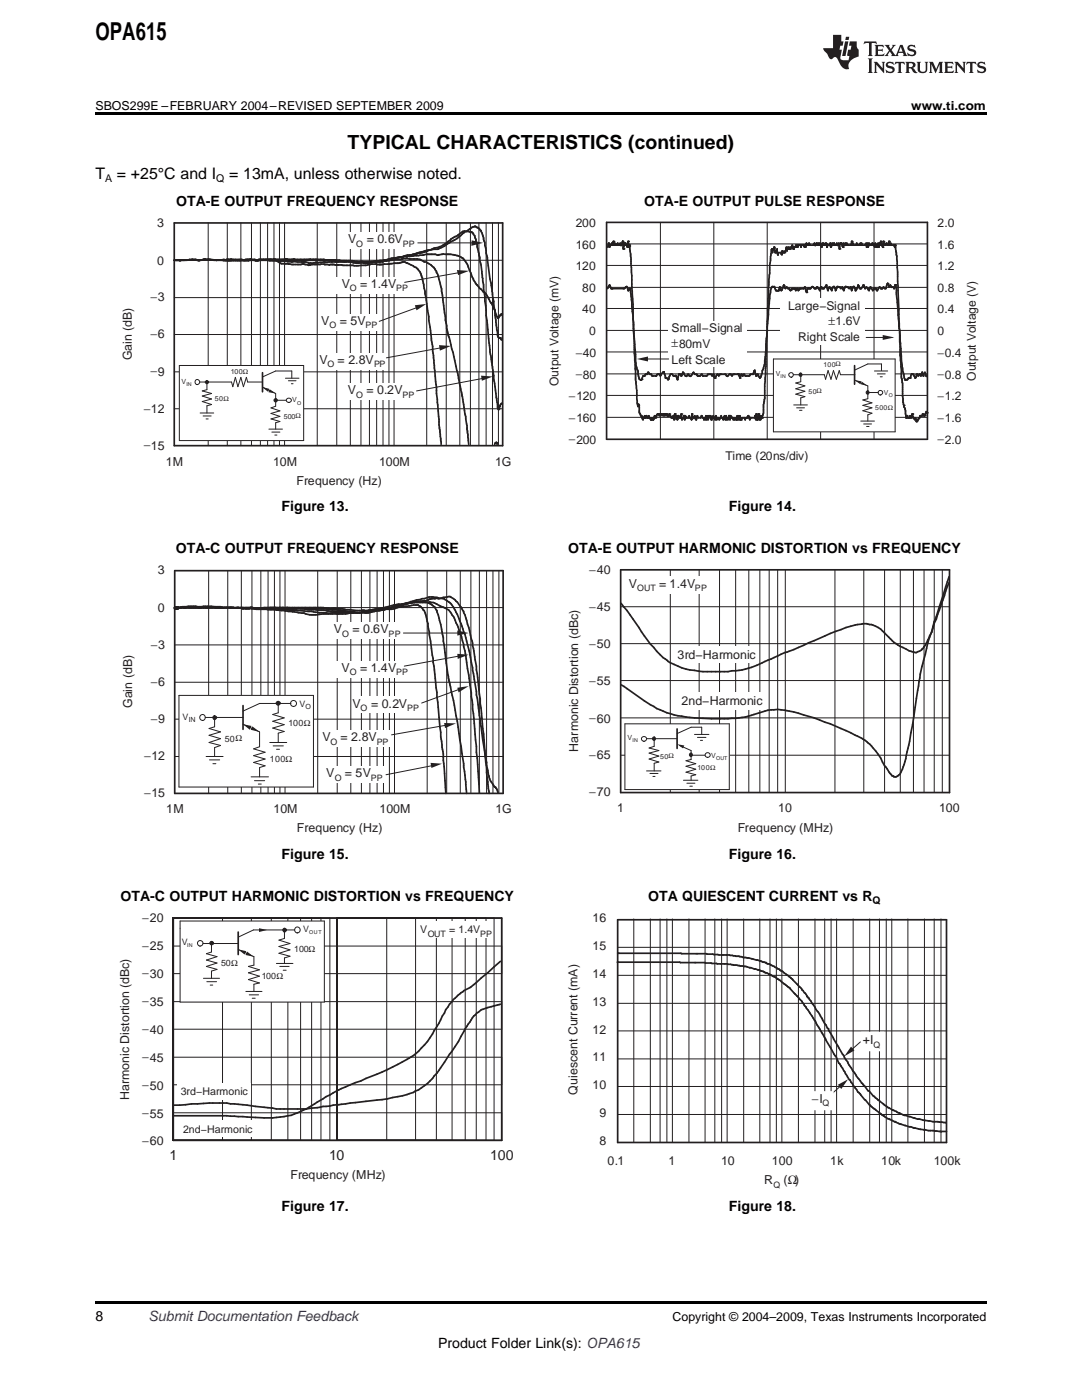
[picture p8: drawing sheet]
<svg xmlns="http://www.w3.org/2000/svg" width="216mm" height="279mm" viewBox="0 0 216 279" stroke-linecap="round" stroke-linejoin="round" font-family="sans-serif">
<defs><g id="words">
<text font-size="4.9" x="19" y="7.9">OPA615</text>
<text font-size="3.9" x="69.4" y="29.7">TYPICAL CHARACTERISTICS (continued)</text>
<g font-size="3.2">
<text x="19" y="35.7">T</text>
<text x="23.3" y="35.7">= +25°C and I</text>
<text x="45.7" y="35.7">= 13mA, unless otherwise noted.</text>
</g>
<g font-size="2.8">
<text x="35.1" y="41.2">OTA-E OUTPUT FREQUENCY RESPONSE</text>
<text x="128.6" y="41.2">OTA-E OUTPUT PULSE RESPONSE</text>
<text x="56.2" y="102">Figure 13.</text>
<text x="145.5" y="102">Figure 14.</text>
<text x="35.1" y="110.3">OTA-C OUTPUT FREQUENCY RESPONSE</text>
<text x="113.3" y="110.3">OTA-E OUTPUT HARMONIC DISTORTION vs FREQUENCY</text>
<text x="56.2" y="171.5">Figure 15.</text>
<text x="145.5" y="171.5">Figure 16.</text>
<text x="24" y="179.8">OTA-C OUTPUT HARMONIC DISTORTION vs FREQUENCY</text>
<text x="129.3" y="179.8">OTA QUIESCENT CURRENT vs R</text>
<text x="56.2" y="241.7">Figure 17.</text>
<text x="145.5" y="241.7">Figure 18.</text>
<text x="19" y="263.6">8</text>
<text x="87.4" y="269">Product Folder Link(s): OPA615</text>
</g>
<g font-size="2.8" fill="#231f20">
<text x="33.8" y="231.5">1</text>
<text x="65.7" y="231.5">10</text>
<text x="97.8" y="231.5">100</text>
</g>
<text font-size="2.8" fill="#0000c8" x="29.6" y="263.6">Submit Documentation Feedback</text>
<g font-size="2.5">
<text x="19" y="21.9">SBOS299E –FEBRUARY 2004–REVISED SEPTEMBER 2009...................................................................................................................................... www.ti.com</text>
<text x="134.2" y="263.6">Copyright © 2004–2009, Texas Instruments Incorporated</text>
</g>
<g font-size="2.5" fill="#231f20">
<text x="31.4" y="45.3">3</text>
<text x="31.4" y="52.8">0</text>
<text x="69.5" y="48.6">V</text>
<text x="73.2" y="48.6">= 0.6V</text>
<text x="68.2" y="57.4">V</text>
<text x="71.9" y="57.4">= 1.4V</text>
<text x="30" y="60.1">−3</text>
<text x="64.1" y="64.8">V</text>
<text x="67.8" y="64.8">= 5V</text>
<text x="26.3" y="71.9" transform="rotate(-90 26.3 71.9)">Gain (dB)</text>
<text x="30" y="67.4">−6</text>
<text x="30" y="74.9">−9</text>
<text x="63.7" y="72.6">V</text>
<text x="67.4" y="72.6">= 2.8V</text>
<text x="28.7" y="82.3">−12</text>
<text x="69.4" y="78.7">V</text>
<text x="73.1" y="78.7">= 0.2V</text>
<text x="28.7" y="89.7">−15</text>
<text x="33.1" y="92.9">1M</text>
<text x="54.5" y="92.9">10M</text>
<text x="75.7" y="92.9">100M</text>
<text x="98.8" y="92.9">1G</text>
<text x="59.2" y="96.8">Frequency (Hz)</text>
<text x="31.5" y="114.7">3</text>
<text x="117.6" y="114.5">−40</text>
<text x="125.5" y="117.4">V</text>
<text x="131.6" y="117.4">= 1.4V</text>
<text x="31.5" y="122.1">0</text>
<text x="117.6" y="121.8">−45</text>
<text x="30.1" y="129.5">−3</text>
<text x="66.6" y="126.3">V</text>
<text x="70.3" y="126.3">= 0.6V</text>
<text x="117.6" y="129.3">−50</text>
<text x="135.2" y="131.5">3rd−Harmonic</text>
<text x="30.1" y="136.8">−6</text>
<text x="68.1" y="134">V</text>
<text x="71.9" y="134">= 1.4V</text>
<text x="117.6" y="136.7">−55</text>
<text x="26.4" y="141.3" transform="rotate(-90 26.4 141.3)">Gain (dB)</text>
<text x="70.3" y="141.2">V</text>
<text x="74.1" y="141.2">= 0.2V</text>
<text x="136" y="140.6">2nd−Harmonic</text>
<text x="30.1" y="144.2">−9</text>
<text x="64.3" y="147.9">V</text>
<text x="68" y="147.9">= 2.8V</text>
<text x="117.6" y="144">−60</text>
<text x="28.8" y="151.7">−12</text>
<text x="65.1" y="155">V</text>
<text x="68.8" y="155">= 5V</text>
<text x="115.4" y="150" transform="rotate(-90 115.4 150)">Harmonic Distortion (dBc)</text>
<text x="117.6" y="151.5">−65</text>
<text x="28.8" y="159">−15</text>
<text x="117.6" y="158.8">−70</text>
<text x="33.2" y="162.2">1M</text>
<text x="54.6" y="162.2">10M</text>
<text x="59.2" y="166.1">Frequency (Hz)</text>
<text x="75.8" y="162.2">100M</text>
<text x="98.9" y="162.2">1G</text>
<text x="123.2" y="162.1">1</text>
<text x="147.2" y="166">Frequency (MHz)</text>
<text x="155.3" y="162.1">10</text>
<text x="187.4" y="162.1">100</text>
<text x="28.4" y="184">−20</text>
<text x="118.3" y="184.1">16</text>
<text x="28.4" y="189.6">−25</text>
<text x="118.3" y="189.6">15</text>
<text x="28.4" y="195.1">−30</text>
<text x="118.3" y="195.2">14</text>
<text x="28.4" y="200.7">−35</text>
<text x="118.3" y="200.7">13</text>
<text x="28.4" y="206.2">−40</text>
<text x="118.3" y="206.3">12</text>
<text x="172.2" y="208.4">+I</text>
<text x="28.4" y="211.8">−45</text>
<text x="118.3" y="211.8">11</text>
<text x="25.8" y="219.5" transform="rotate(-90 25.8 219.5)">Harmonic Distortion (dBc)</text>
<text x="28.4" y="217.4">−50</text>
<text x="115.2" y="218.4" transform="rotate(-90 115.2 218.4)">Quiescent Current (mA)</text>
<text x="118.3" y="217.4">10</text>
<text x="162" y="220">−I</text>
<text x="28.4" y="222.9">−55</text>
<text x="119.6" y="222.9">9</text>
<text x="28.4" y="228.5">−60</text>
<text x="119.6" y="228.5">8</text>
<text x="121.2" y="232.5">0.1</text>
<text x="133.4" y="232.5">1</text>
<text x="143.9" y="232.5">10</text>
<text x="154" y="232.5">100</text>
<text x="165.7" y="232.5">1k</text>
<text x="175.8" y="232.5">10k</text>
<text x="186.3" y="232.5">100k</text>
<text x="57.9" y="235.4">Frequency (MHz)</text>
<text x="152.5" y="236.4">R</text>
<text x="156.4" y="236.4">(Ω)</text>
</g>
<g font-size="2.4" fill="#231f20">
<text x="114.9" y="45.3">200</text>
<text x="187" y="45.3">2.0</text>
<text x="114.9" y="49.7">160</text>
<text x="114.9" y="54">120</text>
<text x="187" y="49.7">1.6</text>
<text x="187" y="54">1.2</text>
<text x="116.2" y="58.3">80</text>
<text x="187" y="58.3">0.8</text>
<text x="116.2" y="62.6">40</text>
<text x="157.3" y="61.8">Large−Signal</text>
<text x="165.3" y="64.9">±1.6V</text>
<text x="187" y="62.6">0.4</text>
<text x="114.9" y="71.1">−40</text>
<text x="117.6" y="66.9">0</text>
<text x="134" y="66.4">Small−Signal</text>
<text x="134" y="69.3">±80mV</text>
<text x="159.3" y="68">Right Scale</text>
<text x="187" y="66.9">0</text>
<text x="187" y="71.1">−0.4</text>
<text x="111.5" y="77" transform="rotate(-90 111.5 77)">Output Voltage (mV)</text>
<text x="114.9" y="75.5">−80</text>
<text x="134" y="72.6">Left Scale</text>
<text x="187" y="75.5">−0.8</text>
<text x="194.7" y="76" transform="rotate(-90 194.7 76)">Output Voltage (V)</text>
<text x="113.5" y="79.8">−120</text>
<text x="187" y="79.8">−1.2</text>
<text x="113.5" y="84.2">−160</text>
<text x="113.5" y="88.5">−200</text>
<text x="187" y="84.2">−1.6</text>
<text x="187" y="88.5">−2.0</text>
<text x="144.7" y="91.9">Time (20ns/div)</text>
</g>
<g font-size="2.1">
<text x="21" y="36.3">A</text>
<text x="43.1" y="36.3">Q</text>
<text x="174.1" y="180.4">Q</text>
</g>
<g font-size="2.1" fill="#231f20">
<text x="83.9" y="186.3">V</text>
<text x="89.6" y="186.3">= 1.4V</text>
<text x="36.1" y="218.5">3rd−Harmonic</text>
<text x="36.5" y="226.1">2nd−Harmonic</text>
</g>
<g font-size="1.8" fill="#231f20">
<text x="71.1" y="49.2">O</text>
<text x="80.4" y="49.2">PP</text>
<text x="69.8" y="58.1">O</text>
<text x="79.1" y="58.1">PP</text>
<text x="65.8" y="65.5">O</text>
<text x="73" y="65.5">PP</text>
<text x="65.3" y="73.3">O</text>
<text x="74.6" y="73.3">PP</text>
<text x="71.1" y="79.4">O</text>
<text x="80.3" y="79.4">PP</text>
<text x="127.1" y="118">OUT</text>
<text x="138.7" y="118">PP</text>
<text x="68.3" y="127.1">O</text>
<text x="77.5" y="127.1">PP</text>
<text x="69.8" y="134.7">O</text>
<text x="79.1" y="134.7">PP</text>
<text x="36.4" y="143.6">V</text>
<text x="59.8" y="141.1">V</text>
<text x="71.9" y="141.9">O</text>
<text x="81.3" y="141.9">PP</text>
<text x="44.9" y="148">50Ω</text>
<text x="57.6" y="144.9">100Ω</text>
<text x="65.9" y="148.6">O</text>
<text x="75.2" y="148.6">PP</text>
<text x="53.8" y="152.1">100</text>
<text x="57" y="152">Ω</text>
<text x="66.8" y="155.8">O</text>
<text x="74" y="155.8">PP</text>
<text x="36.3" y="188.6">V</text>
<text x="58.7" y="190.1">100Ω</text>
<text x="60.5" y="186">V</text>
<text x="85.4" y="186.9">OUT</text>
<text x="95.8" y="186.9">PP</text>
<text x="44.1" y="192.8">50Ω</text>
<text x="52.3" y="195.4">100Ω</text>
<text x="174.3" y="209.1">Q</text>
<text x="164.1" y="220.8">Q</text>
<text x="154.3" y="237.1">Q</text>
</g>
<g font-size="1.4" fill="#231f20">
<text x="36.2" y="76.6">V</text>
<text x="46" y="74.7">100</text>
<text x="48.5" y="74.6">Ω</text>
<text x="154.8" y="75.1">V</text>
<text x="164.3" y="73.2">100Ω</text>
<text x="42.9" y="80.1">50Ω</text>
<text x="56.6" y="83.5">500Ω</text>
<text x="58.3" y="80.3">V</text>
<text x="161.3" y="78.6">50Ω</text>
<text x="174.6" y="81.9">500Ω</text>
<text x="176.4" y="78.8">V</text>
<text x="60.9" y="141.6">O</text>
<text x="37.7" y="144.1">IN</text>
<text x="125.2" y="147.8">V</text>
<text x="131.7" y="151.4">50Ω</text>
<text x="139.2" y="153.8">100Ω</text>
<text x="141.9" y="151.3">V</text>
</g>
<g font-size="1.1" fill="#231f20">
<text x="37.2" y="77">IN</text>
<text x="59.3" y="80.8">O</text>
<text x="126.2" y="148.2">IN</text>
<text x="142.9" y="151.7">OUT</text>
<text x="37.4" y="189.1">IN</text>
<text x="61.7" y="186.4">OUT</text>
</g>
<g font-size="1" fill="#231f20">
<text x="155.7" y="75.5">IN</text>
<text x="177.4" y="79.2">O</text>
</g>
</g></defs>
<g fill="#231f20">
<path d="M172.5 8.3l-.1 .5 .4-.2h.6v.1v2.1l-.2 .4h.9l-.2-.4v-2.1l.1-.1h.5l.5 .2-.2-.5zM174.5 9l.2 .3v1.5l-.2 .4h1.8l.2-.6a1.04 1.04 0 0 1-1.3 .2v-.7h.6l.3 .2v-.6l-.3 .2h-.6v-.6l.8-.1 .4 .3-.2-.5zM176.5 9l.9 1.1-.9 1.1h.8l-.2-.2 .4-.7 .5 .7-.2 .2h1.5l-.2-.2 .2-.4h.9l.1 .4-.2 .2h1l-.3-.3-.7-1.9h-.5l-.9 2-.8-1 .9-1h-.8l.1 .3-.4 .5-.3-.6 .1-.2zM179.7 9.3l.4 1h-.7zM181.3 9.1a.63 .63 0 0 0-.2 .7 .63 .63 0 0 0 .6 .4l.6 .2 .1 .2a.75 .75 0 0 1-.7 .4 .75 .75 0 0 1-.6-.5l.1 .7 .1-.1a1.11 1.11 0 0 0 1.5-.6 1.13 1.13 0 0 0-1.2-.8l-.1-.4a1.04 1.04 0 0 1 1.2 .2l-.2-.5-.2 .1-.4-.2zM173.2 11.7l.2 .3v2.2l-.2 .4h1l-.3-.4v-2.2l.3-.3zM174.3 12.3l.3 .4v1.5l-.3 .4h.8l-.2-.4v-1.3l1.5 1.7v-1.9l.2-.4h-.7l.2 .4v.9l-1.1-1.3zM177 12.5a.62 .62 0 0 0-.2 .7 .62 .62 0 0 0 .6 .4l.6 .1 .1 .3a.76 .76 0 0 1-.7 .3 .76 .76 0 0 1-.7-.4l.2 .7 .1-.1a1.11 1.11 0 0 0 1.5-.6 1.13 1.13 0 0 0-1.2-.8l-.1-.4a1.04 1.04 0 0 1 1.2 .2l-.2-.6-.2 .1-.5-.1zM178.7 12.3l-.2 .7a.61 .61 0 0 1 .8-.4v1.6l-.2 .4h.9l-.2-.4v-1.6a.63 .63 0 0 1 .7 .4l-.1-.7zM180.6 12.3l.3 .4v1.5l-.3 .4h1l-.2-.2-.1-.8 .6 .2a.76 .76 0 0 0 1.2 .7l-1-1a.58 .58 0 0 0 .6-.5 .58 .58 0 0 0-.5-.6zM181.4 12.7l.1-.1a.45 .45 0 0 1 .5 .1 .45 .45 0 0 1 .1 .5l-.8 .2zM182.9 12.3l.2 .2a2.17 2.17 0 0 0 .3 1.9 .99 .99 0 0 0 1.6-.6v-1.1l.2-.4h-.7l.2 .2a1.92 1.92 0 0 1-.2 1.8 .6 .6 0 0 1-.9-.5v-1.1l.2-.4zM185.4 12.3l.2 .4v1.5l-.2 .4h.7l-.2-.4v-1.4l.8 1.8 .8-1.8v1.4l-.2 .4h.9l-.2-.4v-1.5l.2-.4h-.8l-.6 1.5-.6-1.5zM188.4 12.3l.2 .4v1.5l-.2 .4h1.8l.1-.6a1.04 1.04 0 0 1-1.2 .2v-.7h.5l.4 .2v-.6l-.4 .2h-.5v-.7h.8l.3 .3-.1-.6zM190.5 12.3l.2 .4v1.5l-.2 .4h.7l-.2-.4v-1.3l1.5 1.7v-1.9l.2-.4h-.7l.2 .4v.9l-1.1-1.3zM192.9 12.3l-.1 .7a.61 .61 0 0 1 .7-.4l.1 1.6-.3 .4h1l-.3-.4 .1-1.6a.63 .63 0 0 1 .7 .4l-.1-.7zM195.2 12.5a.62 .62 0 0 0-.2 .7 .62 .62 0 0 0 .6 .4l.6 .1 .1 .3a.76 .76 0 0 1-.7 .3 .76 .76 0 0 1-.6-.4l.1 .7 .1-.1a1.11 1.11 0 0 0 1.6-.6 1.13 1.13 0 0 0-1.3-.8l-.1-.4a1.04 1.04 0 0 1 1.2 .2l-.1-.6-.2 .1-.5-.1z"/>
<path d="M166.2 7v2.6h-1.9v.4l.8 .9a.91 .91 0 0 0 1 .9 .56 .56 0 0 1 .5-.4 .56 .56 0 0 1 .5 .3l.4 .8a1.53 1.53 0 0 0 1.9 1.2 1.54 1.54 0 0 1 1-2.1l.9-.3v-1.4a1.52 1.52 0 0 1-.4-1.6h-1.3l-.2 .8h.5l-.2 .8h-.5l-.1 1v.2l.4 .1-.2 .8a1.93 1.93 0 0 1-1.6-.2l.3-1.9h-.5l.2-.8h.4l.2-.8h-.4v-1.3zM168.6 8.3l-.6 2.9h.7l.6-2.9zM168.8 7.3l-.1 .7h.6l.2-.7z"/>
</g>
<path d="M121 44.4h64.1v43.3h-64.1zM121.2 57.6l.4-.7 .3 .7" fill="none" stroke="#231f20" stroke-width=".33"/>
<g fill="none" stroke="#231f20" stroke-width=".2">
<path d="M121 57.4h64.1M121 53h64.1M121 48.7h64.1M131.8 44.4v43.3M142.4 44.4v43.3M153.1 44.4v43.3M163.7 44.4v43.3M174.4 44.4v43.3M121 78.9h64.1M121 74.6h64.1M121 70.2h64.1M121 65.9h64.1"/>
<path d="M121 61.6h64.1M121 83.3h64.1"/>
</g>
<circle cx="121.9" cy="57.6" r=".17" fill="#231f20"/>
<path d="M121.9 57.6h.2" fill="none" stroke="#231f20" stroke-width=".33"/>
<circle cx="122.1" cy="57.6" r=".17" fill="#231f20"/>
<path d="M122.1 57.6h2.5l.4-.4 .2 .3 .1 .5 .3-.4" fill="none" stroke="#231f20" stroke-width=".33"/>
<circle cx="125.6" cy="57.6" r=".17" fill="#231f20"/>
<path d="M125.6 57.6l.2 .4 .5 5.1 .6 9.8 .4 1.1 .3 1.7 .2 .2 .3-.2" fill="none" stroke="#231f20" stroke-width=".33"/>
<circle cx="128.1" cy="75.7" r=".17" fill="#231f20"/>
<path d="M128.3 75l-.2 .7" fill="none" stroke="#231f20" stroke-width=".33"/>
<circle cx="128.3" cy="75" r=".17" fill="#231f20"/>
<path d="M128.3 75h.3" fill="none" stroke="#231f20" stroke-width=".33"/>
<circle cx="128.6" cy="75" r=".17" fill="#231f20"/>
<path d="M128.8 74.7l-.2 .3" fill="none" stroke="#231f20" stroke-width=".33"/>
<circle cx="128.8" cy="74.7" r=".17" fill="#231f20"/>
<path d="M128.8 74.7h.2" fill="none" stroke="#231f20" stroke-width=".33"/>
<circle cx="129" cy="74.7" r=".17" fill="#231f20"/>
<path d="M129 74.7l.3-.4 .3 .4h.2" fill="none" stroke="#231f20" stroke-width=".33"/>
<circle cx="129.8" cy="74.7" r=".17" fill="#231f20"/>
<path d="M129.8 74.7h.2l.1 .3h.7" fill="none" stroke="#231f20" stroke-width=".33"/>
<circle cx="130.8" cy="75" r=".17" fill="#231f20"/>
<path d="M131.3 74.7l-.5 .3" fill="none" stroke="#231f20" stroke-width=".33"/>
<circle cx="131.3" cy="74.7" r=".17" fill="#231f20"/>
<path d="M131.3 74.7h.2" fill="none" stroke="#231f20" stroke-width=".33"/>
<circle cx="131.5" cy="74.7" r=".17" fill="#231f20"/>
<path d="M132.3 74.3l-.5 .7-.3-.3" fill="none" stroke="#231f20" stroke-width=".33"/>
<circle cx="132.3" cy="74.3" r=".17" fill="#231f20"/>
<path d="M132.3 74.3l.2-.1 .3 1.2h.3l.2 .3" fill="none" stroke="#231f20" stroke-width=".33"/>
<circle cx="133.3" cy="75.7" r=".17" fill="#231f20"/>
<path d="M134.5 75l-.5-.4-.2 .1-.4 1h-.1" fill="none" stroke="#231f20" stroke-width=".33"/>
<circle cx="134.5" cy="75" r=".17" fill="#231f20"/>
<path d="M135.7 74.7l-.2-.1-.1 .2-.2 1-.3-.9-.4 .1" fill="none" stroke="#231f20" stroke-width=".33"/>
<circle cx="135.7" cy="74.7" r=".17" fill="#231f20"/>
<path d="M135.7 74.7l.3 .3 .3-.7 .4 .7 .3 .1 .2-.4h.2l.2 .3a.56 .56 0 0 0 .6-.5l.2-.2 .2 .4h.4" fill="none" stroke="#231f20" stroke-width=".33"/>
<circle cx="139" cy="74.7" r=".17" fill="#231f20"/>
<path d="M139 74.7l.2 .3" fill="none" stroke="#231f20" stroke-width=".33"/>
<circle cx="139.2" cy="75" r=".17" fill="#231f20"/>
<path d="M140 74.7l-.3 .3h-.5" fill="none" stroke="#231f20" stroke-width=".33"/>
<circle cx="140" cy="74.7" r=".17" fill="#231f20"/>
<path d="M140 74.7l.2 .3h.8l.2-.3h.7l.2 .3 .1-.1" fill="none" stroke="#231f20" stroke-width=".33"/>
<circle cx="142.2" cy="74.9" r=".17" fill="#231f20"/>
<path d="M142.2 74.9l.1-.2h.1l.1 .6 .2 .1" fill="none" stroke="#231f20" stroke-width=".33"/>
<circle cx="142.7" cy="75.4" r=".17" fill="#231f20"/>
<path d="M143.2 74.7l-.5 .7" fill="none" stroke="#231f20" stroke-width=".33"/>
<circle cx="143.2" cy="74.7" r=".17" fill="#231f20"/>
<path d="M143.2 74.7l.2 .2M143.4 74.9v.1M143.7 74.7l-.3 .2" fill="none" stroke="#231f20" stroke-width=".33"/>
<circle cx="143.7" cy="74.7" r=".17" fill="#231f20"/>
<path d="M143.7 74.7h1.1l.4 .4 .2-.2a.36 .36 0 0 1 .4-.2 .36 .36 0 0 1 .3 .3l.1-.3h.2" fill="none" stroke="#231f20" stroke-width=".33"/>
<circle cx="146.4" cy="74.7" r=".17" fill="#231f20"/>
<path d="M146.4 74.7h.7" fill="none" stroke="#231f20" stroke-width=".33"/>
<circle cx="147.1" cy="74.7" r=".17" fill="#231f20"/>
<path d="M147.1 74.7h.3" fill="none" stroke="#231f20" stroke-width=".33"/>
<circle cx="147.4" cy="74.7" r=".17" fill="#231f20"/>
<path d="M147.4 74.7l.2 .7" fill="none" stroke="#231f20" stroke-width=".33"/>
<circle cx="147.6" cy="75.4" r=".17" fill="#231f20"/>
<path d="M148.1 74.9l-.1-.2h-.1l-.3 .7" fill="none" stroke="#231f20" stroke-width=".33"/>
<circle cx="148.1" cy="74.9" r=".17" fill="#231f20"/>
<path d="M148.1 74.9l.1 .1 .2-.3h.1l.1 .2 .3 .1" fill="none" stroke="#231f20" stroke-width=".33"/>
<circle cx="148.9" cy="75" r=".17" fill="#231f20"/>
<path d="M148.9 75h.6l.2-.3h.7v-.7l.2-.1 .3 1.1" fill="none" stroke="#231f20" stroke-width=".33"/>
<circle cx="150.9" cy="75" r=".17" fill="#231f20"/>
<path d="M150.9 74.9v.1" fill="none" stroke="#231f20" stroke-width=".33"/>
<circle cx="150.9" cy="74.9" r=".17" fill="#231f20"/>
<path d="M151.1 74.7l-.2 .2" fill="none" stroke="#231f20" stroke-width=".33"/>
<circle cx="151.1" cy="74.7" r=".17" fill="#231f20"/>
<path d="M154.3 57.3l-.2-.1-.1 .2a10.5 10.5 0 0 0-.6 3.7l-.8 11.5-.9 2.8-.6-.7" fill="none" stroke="#231f20" stroke-width=".33"/>
<circle cx="154.3" cy="57.3" r=".17" fill="#231f20"/>
<path d="M154.3 57.3h.3l.2 .7h.3" fill="none" stroke="#231f20" stroke-width=".33"/>
<circle cx="155.1" cy="58" r=".17" fill="#231f20"/>
<path d="M155.1 58h.2" fill="none" stroke="#231f20" stroke-width=".33"/>
<circle cx="155.3" cy="58" r=".17" fill="#231f20"/>
<path d="M155.4 57.8l-.1 .2" fill="none" stroke="#231f20" stroke-width=".33"/>
<circle cx="155.4" cy="57.8" r=".17" fill="#231f20"/>
<path d="M155.6 57.4l-.2 .4" fill="none" stroke="#231f20" stroke-width=".33"/>
<circle cx="155.6" cy="57.4" r=".17" fill="#231f20"/>
<path d="M155.6 57.4h.1" fill="none" stroke="#231f20" stroke-width=".33"/>
<circle cx="155.6" cy="57.4" r=".17" fill="#231f20"/>
<path d="M155.6 57.4l.3 .6 .5-1.1 .3 .7 .3-.3 .2 .3h.3l.2 .4 .1-.1" fill="none" stroke="#231f20" stroke-width=".33"/>
<circle cx="157.8" cy="57.9" r=".17" fill="#231f20"/>
<path d="M158 57.6l-.2 .3" fill="none" stroke="#231f20" stroke-width=".33"/>
<circle cx="158" cy="57.6" r=".17" fill="#231f20"/>
<path d="M158 57.6h.3" fill="none" stroke="#231f20" stroke-width=".33"/>
<circle cx="158.3" cy="57.6" r=".17" fill="#231f20"/>
<path d="M158.3 57.6h.2" fill="none" stroke="#231f20" stroke-width=".33"/>
<circle cx="158.5" cy="57.6" r=".17" fill="#231f20"/>
<path d="M158.5 57.6l.3 .3M158.8 57.9v.1M159 57.6l-.2 .3" fill="none" stroke="#231f20" stroke-width=".33"/>
<circle cx="159" cy="57.6" r=".17" fill="#231f20"/>
<path d="M159 57.6l.3 .4 .2-.4" fill="none" stroke="#231f20" stroke-width=".33"/>
<circle cx="159.5" cy="57.6" r=".17" fill="#231f20"/>
<path d="M159.5 57.6h.3" fill="none" stroke="#231f20" stroke-width=".33"/>
<circle cx="159.8" cy="57.6" r=".17" fill="#231f20"/>
<path d="M159.8 57.6h.6" fill="none" stroke="#231f20" stroke-width=".33"/>
<circle cx="160.4" cy="57.6" r=".17" fill="#231f20"/>
<path d="M160.5 57.4l-.1 .2" fill="none" stroke="#231f20" stroke-width=".33"/>
<circle cx="160.5" cy="57.4" r=".17" fill="#231f20"/>
<path d="M160.5 57.4l.1-.1 .2 .2 .1 .8" fill="none" stroke="#231f20" stroke-width=".33"/>
<circle cx="160.9" cy="58.3" r=".17" fill="#231f20"/>
<path d="M161.2 57.6l-.3 .7" fill="none" stroke="#231f20" stroke-width=".33"/>
<circle cx="161.2" cy="57.6" r=".17" fill="#231f20"/>
<path d="M161.3 57.5l-.1 .1" fill="none" stroke="#231f20" stroke-width=".33"/>
<circle cx="161.3" cy="57.5" r=".17" fill="#231f20"/>
<path d="M161.3 57.5l.2 .1" fill="none" stroke="#231f20" stroke-width=".33"/>
<circle cx="161.5" cy="57.6" r=".17" fill="#231f20"/>
<path d="M162 57.3l-.2 .3h-.3" fill="none" stroke="#231f20" stroke-width=".33"/>
<circle cx="162" cy="57.3" r=".17" fill="#231f20"/>
<path d="M162 57.3h.3l.2 .3" fill="none" stroke="#231f20" stroke-width=".33"/>
<circle cx="162.5" cy="57.6" r=".17" fill="#231f20"/>
<path d="M162.5 57.6h.3" fill="none" stroke="#231f20" stroke-width=".33"/>
<circle cx="162.8" cy="57.6" r=".17" fill="#231f20"/>
<path d="M163 57.4l-.2 .2" fill="none" stroke="#231f20" stroke-width=".33"/>
<circle cx="163" cy="57.4" r=".17" fill="#231f20"/>
<path d="M163 57.4l.1-.1 .2 .3" fill="none" stroke="#231f20" stroke-width=".33"/>
<circle cx="163.3" cy="57.6" r=".17" fill="#231f20"/>
<path d="M163.3 57.6l.3 .4 .2-.7 .3 .3h.1" fill="none" stroke="#231f20" stroke-width=".33"/>
<circle cx="164.2" cy="57.6" r=".17" fill="#231f20"/>
<path d="M165.6 57.4h-.2l-.2 .6-.3-1.1-.4 .6-.3 .1" fill="none" stroke="#231f20" stroke-width=".33"/>
<circle cx="165.6" cy="57.4" r=".17" fill="#231f20"/>
<path d="M165.6 57.4l.1 .2" fill="none" stroke="#231f20" stroke-width=".33"/>
<circle cx="165.7" cy="57.6" r=".17" fill="#231f20"/>
<path d="M167.5 57.3l-.5-.1-.3 .8-.1-.6a.28 .28 0 0 0-.4-.1 .28 .28 0 0 0-.1 .3l-.1 .4-.3-.4" fill="none" stroke="#231f20" stroke-width=".33"/>
<circle cx="167.5" cy="57.3" r=".17" fill="#231f20"/>
<path d="M167.5 57.3l.3 .3 .3-.3 .3 .6M168.4 57.9v.1M168.7 57.2l-.3 .7" fill="none" stroke="#231f20" stroke-width=".33"/>
<circle cx="168.7" cy="57.2" r=".17" fill="#231f20"/>
<path d="M168.7 57.2l.5 .2" fill="none" stroke="#231f20" stroke-width=".33"/>
<circle cx="169.2" cy="57.4" r=".17" fill="#231f20"/>
<path d="M169.2 57.4l.2 .2 .2-.2" fill="none" stroke="#231f20" stroke-width=".33"/>
<circle cx="169.6" cy="57.4" r=".17" fill="#231f20"/>
<path d="M169.7 57.3l-.1 .1" fill="none" stroke="#231f20" stroke-width=".33"/>
<circle cx="169.7" cy="57.3" r=".17" fill="#231f20"/>
<path d="M169.7 57.3l.2 .7M171.6 57.6l-.3-.7-.5 1.1-.4-.8-.2 .1-.3 .6" fill="none" stroke="#231f20" stroke-width=".33"/>
<circle cx="171.6" cy="57.6" r=".17" fill="#231f20"/>
<path d="M172.7 57.4l-.1 .2-.3-.7-.4 .6-.3 .1" fill="none" stroke="#231f20" stroke-width=".33"/>
<circle cx="172.7" cy="57.4" r=".17" fill="#231f20"/>
<path d="M172.7 57.4l.2-.1 .3 .3" fill="none" stroke="#231f20" stroke-width=".33"/>
<circle cx="173.2" cy="57.6" r=".17" fill="#231f20"/>
<path d="M173.7 57.3l-.3 .7-.2-.4M173.7 57.4h.1l.4 .6 .2-.4" fill="none" stroke="#231f20" stroke-width=".33"/>
<circle cx="174.4" cy="57.6" r=".17" fill="#231f20"/>
<path d="M174.4 57.6h.3" fill="none" stroke="#231f20" stroke-width=".33"/>
<circle cx="174.7" cy="57.6" r=".17" fill="#231f20"/>
<path d="M174.7 57.6l.3 .4 .5-.7 .2 .3h.2" fill="none" stroke="#231f20" stroke-width=".33"/>
<circle cx="175.9" cy="57.6" r=".17" fill="#231f20"/>
<path d="M175.9 57.6h.2l.2-.3 .3 .3" fill="none" stroke="#231f20" stroke-width=".33"/>
<circle cx="176.6" cy="57.6" r=".17" fill="#231f20"/>
<path d="M177.1 56.5l-.5 1.1" fill="none" stroke="#231f20" stroke-width=".33"/>
<circle cx="177.1" cy="56.6" r=".17" fill="#231f20"/>
<path d="M177.1 56.6l.3 .7 .2-.4 .4 .5 .2-.1 .2 .3 .1-.2 .1-.5" fill="none" stroke="#231f20" stroke-width=".33"/>
<circle cx="178.6" cy="56.9" r=".17" fill="#231f20"/>
<path d="M178.6 56.9h.1" fill="none" stroke="#231f20" stroke-width=".33"/>
<circle cx="178.7" cy="56.9" r=".17" fill="#231f20"/>
<path d="M178.7 56.9l.2 .6 .8 11a26.8 26.8 0 0 0 .8 7.1l.1 .3 .2-.1" fill="none" stroke="#231f20" stroke-width=".33"/>
<circle cx="180.8" cy="75.8" r=".17" fill="#231f20"/>
<path d="M181.6 75.4h-.3l-.2 .4h-.3" fill="none" stroke="#231f20" stroke-width=".33"/>
<circle cx="181.6" cy="75.4" r=".17" fill="#231f20"/>
<path d="M182.2 74.7h-.4l-.2 .7" fill="none" stroke="#231f20" stroke-width=".33"/>
<circle cx="182.2" cy="74.7" r=".17" fill="#231f20"/>
<path d="M182.2 74.7l.4 .7 .2-.2 .1-.5" fill="none" stroke="#231f20" stroke-width=".33"/>
<circle cx="182.9" cy="74.7" r=".17" fill="#231f20"/>
<path d="M182.9 74.7h.2v.2l.1 .1 .2-.3h.2" fill="none" stroke="#231f20" stroke-width=".33"/>
<circle cx="183.6" cy="74.7" r=".17" fill="#231f20"/>
<path d="M183.6 74.7l.1 .2h.1" fill="none" stroke="#231f20" stroke-width=".33"/>
<circle cx="183.8" cy="74.9" r=".17" fill="#231f20"/>
<path d="M121.4 48.9l-.1 .4M183.8 74.9l.3-.6 .2 .7 .3-.7 .2 .8h.2" fill="none" stroke="#231f20" stroke-width=".33"/>
<circle cx="121.4" cy="48.9" r=".17" fill="#231f20"/>
<path d="M121.4 48.9l.1-.4 .1 .8M121.8 48.9l-.2 .4" fill="none" stroke="#231f20" stroke-width=".33"/>
<circle cx="121.8" cy="48.9" r=".17" fill="#231f20"/>
<path d="M121.8 48.9h.1" fill="none" stroke="#231f20" stroke-width=".33"/>
<circle cx="121.9" cy="48.9" r=".17" fill="#231f20"/>
<path d="M122.1 48.5l-.2 .4" fill="none" stroke="#231f20" stroke-width=".33"/>
<circle cx="122.1" cy="48.5" r=".17" fill="#231f20"/>
<path d="M122.1 48.5l.2 .4" fill="none" stroke="#231f20" stroke-width=".33"/>
<circle cx="122.3" cy="48.9" r=".17" fill="#231f20"/>
<path d="M122.4 48.2l-.1 .7" fill="none" stroke="#231f20" stroke-width=".33"/>
<circle cx="122.4" cy="48.2" r=".17" fill="#231f20"/>
<path d="M122.4 48.2l.2 .7" fill="none" stroke="#231f20" stroke-width=".33"/>
<circle cx="122.6" cy="48.9" r=".17" fill="#231f20"/>
<path d="M122.6 48.9l.1-.4 .2 .4" fill="none" stroke="#231f20" stroke-width=".33"/>
<circle cx="122.9" cy="48.9" r=".17" fill="#231f20"/>
<path d="M122.9 48.9h.2" fill="none" stroke="#231f20" stroke-width=".33"/>
<circle cx="123.1" cy="48.9" r=".17" fill="#231f20"/>
<path d="M123.1 48.9l.2-.4v.4" fill="none" stroke="#231f20" stroke-width=".33"/>
<circle cx="123.3" cy="48.9" r=".17" fill="#231f20"/>
<path d="M123.3 48.9h.3" fill="none" stroke="#231f20" stroke-width=".33"/>
<circle cx="123.6" cy="48.9" r=".17" fill="#231f20"/>
<path d="M123.8 48.6l-.2 .3M123.8 48.5v.1M124.3 48.1l-.2 .8-.2 .1-.1-.4" fill="none" stroke="#231f20" stroke-width=".33"/>
<circle cx="124.3" cy="48.2" r=".17" fill="#231f20"/>
<path d="M124.3 48.2l.1 1.5" fill="none" stroke="#231f20" stroke-width=".33"/>
<circle cx="124.4" cy="49.7" r=".17" fill="#231f20"/>
<path d="M124.6 48.5l-.2 1.2" fill="none" stroke="#231f20" stroke-width=".33"/>
<circle cx="124.6" cy="48.5" r=".17" fill="#231f20"/>
<path d="M124.6 48.5l.1 .4" fill="none" stroke="#231f20" stroke-width=".33"/>
<circle cx="124.7" cy="48.9" r=".17" fill="#231f20"/>
<path d="M124.8 48.6l-.1 .3M124.8 48.5l.1 .4h.2" fill="none" stroke="#231f20" stroke-width=".33"/>
<circle cx="125.1" cy="48.9" r=".17" fill="#231f20"/>
<path d="M125.3 48.2l-.1 1.1-.1-.4" fill="none" stroke="#231f20" stroke-width=".33"/>
<circle cx="125.3" cy="48.2" r=".17" fill="#231f20"/>
<path d="M125.3 48.2l.2 1.1M125.5 49.3h.1M125.6 49.2l-.1 .1" fill="none" stroke="#231f20" stroke-width=".33"/>
<circle cx="125.6" cy="49.2" r=".17" fill="#231f20"/>
<path d="M125.6 48.9v.3" fill="none" stroke="#231f20" stroke-width=".33"/>
<circle cx="125.6" cy="48.9" r=".17" fill="#231f20"/>
<path d="M125.6 48.9l.3 2.6 .2 3.5 .7 20.9 .3 2v2.7l.2 .5M127.4 80.9l-.1 .2" fill="none" stroke="#231f20" stroke-width=".33"/>
<circle cx="127.4" cy="80.9" r=".17" fill="#231f20"/>
<path d="M127.4 80.9v-.3l.2 .5v1.3l.5 .7" fill="none" stroke="#231f20" stroke-width=".33"/>
<circle cx="128.1" cy="83.1" r=".17" fill="#231f20"/>
<path d="M128.1 83.1l.2 .6M128.5 83.4l-.2 .4" fill="none" stroke="#231f20" stroke-width=".33"/>
<circle cx="128.5" cy="83.4" r=".17" fill="#231f20"/>
<path d="M128.5 83.4h.1" fill="none" stroke="#231f20" stroke-width=".33"/>
<circle cx="128.6" cy="83.4" r=".17" fill="#231f20"/>
<path d="M128.6 83.4v-.4l.2 .4" fill="none" stroke="#231f20" stroke-width=".33"/>
<circle cx="128.8" cy="83.4" r=".17" fill="#231f20"/>
<path d="M128.8 83.4l.2-.4 .1 .4h.2" fill="none" stroke="#231f20" stroke-width=".33"/>
<circle cx="129.3" cy="83.4" r=".17" fill="#231f20"/>
<path d="M129.5 83l-.2 .4M129.5 83h.1M129.5 83v.4h.2" fill="none" stroke="#231f20" stroke-width=".33"/>
<circle cx="129.7" cy="83.4" r=".17" fill="#231f20"/>
<path d="M129.7 83.4l.3 .5v-.5l.3 .5 .2-.2 .1-.7 .2 .4" fill="none" stroke="#231f20" stroke-width=".33"/>
<circle cx="130.8" cy="83.4" r=".17" fill="#231f20"/>
<path d="M131.3 82.6l-.3 .2v.2h-.1l-.1 .4" fill="none" stroke="#231f20" stroke-width=".33"/>
<circle cx="131.3" cy="82.6" r=".17" fill="#231f20"/>
<path d="M131.3 82.6h.2v.4l.3-.4" fill="none" stroke="#231f20" stroke-width=".33"/>
<circle cx="131.8" cy="82.6" r=".17" fill="#231f20"/>
<path d="M131.8 82.6h.2l.1 .4 .2-.4" fill="none" stroke="#231f20" stroke-width=".33"/>
<circle cx="132.3" cy="82.6" r=".17" fill="#231f20"/>
<path d="M132.3 82.6l.1 .4 .1-.4" fill="none" stroke="#231f20" stroke-width=".33"/>
<circle cx="132.5" cy="82.6" r=".17" fill="#231f20"/>
<path d="M132.5 82.6l.1 .4 .2-.4" fill="none" stroke="#231f20" stroke-width=".33"/>
<circle cx="132.8" cy="82.6" r=".17" fill="#231f20"/>
<path d="M132.8 82.6l.1 .4 .1-.4" fill="none" stroke="#231f20" stroke-width=".33"/>
<circle cx="133" cy="82.6" r=".17" fill="#231f20"/>
<path d="M133 82.6l.3 .4h.2l.1-.4" fill="none" stroke="#231f20" stroke-width=".33"/>
<circle cx="133.6" cy="82.6" r=".17" fill="#231f20"/>
<path d="M133.6 82.6l.4 .8" fill="none" stroke="#231f20" stroke-width=".33"/>
<circle cx="134" cy="83.4" r=".17" fill="#231f20"/>
<path d="M134 83.4h.3" fill="none" stroke="#231f20" stroke-width=".33"/>
<circle cx="134.3" cy="83.4" r=".17" fill="#231f20"/>
<path d="M134.3 83.1v.3" fill="none" stroke="#231f20" stroke-width=".33"/>
<circle cx="134.3" cy="83.1" r=".17" fill="#231f20"/>
<path d="M134.3 83.1v-.1h.1l.1 .8" fill="none" stroke="#231f20" stroke-width=".33"/>
<circle cx="134.5" cy="83.7" r=".17" fill="#231f20"/>
<path d="M134.7 82.6l-.2 1.1" fill="none" stroke="#231f20" stroke-width=".33"/>
<circle cx="134.7" cy="82.6" r=".17" fill="#231f20"/>
<path d="M134.7 82.6v.8" fill="none" stroke="#231f20" stroke-width=".33"/>
<circle cx="134.7" cy="83.4" r=".17" fill="#231f20"/>
<path d="M134.9 83l-.2 .4M134.9 83l.3 .8v-.7" fill="none" stroke="#231f20" stroke-width=".33"/>
<circle cx="135.2" cy="83.1" r=".17" fill="#231f20"/>
<path d="M135.2 83.1v-.1h.2l.1 .4h.2" fill="none" stroke="#231f20" stroke-width=".33"/>
<circle cx="135.7" cy="83.4" r=".17" fill="#231f20"/>
<path d="M135.7 83.4h.1" fill="none" stroke="#231f20" stroke-width=".33"/>
<circle cx="135.8" cy="83.4" r=".17" fill="#231f20"/>
<path d="M136 82.6l-.2 .8" fill="none" stroke="#231f20" stroke-width=".33"/>
<circle cx="136" cy="82.6" r=".17" fill="#231f20"/>
<path d="M136 82.6l.1 1.2 .1-.4" fill="none" stroke="#231f20" stroke-width=".33"/>
<circle cx="136.2" cy="83.4" r=".17" fill="#231f20"/>
<path d="M136.2 83.4h.2" fill="none" stroke="#231f20" stroke-width=".33"/>
<circle cx="136.4" cy="83.4" r=".17" fill="#231f20"/>
<path d="M136.5 83.1l-.1 .3" fill="none" stroke="#231f20" stroke-width=".33"/>
<circle cx="136.5" cy="83.1" r=".17" fill="#231f20"/>
<path d="M136.5 83v.1" fill="none" stroke="#231f20" stroke-width=".33"/>
<circle cx="136.5" cy="83" r=".17" fill="#231f20"/>
<path d="M136.5 83l.1 .8 .1-.8M136.7 83l.1 .1" fill="none" stroke="#231f20" stroke-width=".33"/>
<circle cx="136.8" cy="83.1" r=".17" fill="#231f20"/>
<path d="M136.8 83.1l.1 .3" fill="none" stroke="#231f20" stroke-width=".33"/>
<circle cx="136.9" cy="83.4" r=".17" fill="#231f20"/>
<path d="M136.9 83.4h.1" fill="none" stroke="#231f20" stroke-width=".33"/>
<circle cx="137" cy="83.4" r=".17" fill="#231f20"/>
<path d="M137 83.4h.5l.1-.4 .1 .4" fill="none" stroke="#231f20" stroke-width=".33"/>
<circle cx="137.7" cy="83.4" r=".17" fill="#231f20"/>
<path d="M137.7 83.4l.3 .4" fill="none" stroke="#231f20" stroke-width=".33"/>
<circle cx="138" cy="83.7" r=".17" fill="#231f20"/>
<path d="M138.1 82.6l-.1 1.1" fill="none" stroke="#231f20" stroke-width=".33"/>
<circle cx="138.1" cy="82.6" r=".17" fill="#231f20"/>
<path d="M138.1 82.6l.1 .8" fill="none" stroke="#231f20" stroke-width=".33"/>
<circle cx="138.2" cy="83.4" r=".17" fill="#231f20"/>
<path d="M138.2 83.4h.3" fill="none" stroke="#231f20" stroke-width=".33"/>
<circle cx="138.5" cy="83.4" r=".17" fill="#231f20"/>
<path d="M138.5 83.4l.1-.4 .3 .8 .2-.8 .1 .4h.7l.1-.4 .2 .4" fill="none" stroke="#231f20" stroke-width=".33"/>
<circle cx="140.2" cy="83.4" r=".17" fill="#231f20"/>
<path d="M140.2 83.4h.2v.4M140.6 83.5l-.2 .2M140.6 83.4v.1M140.6 83.5l.1 .3M141.4 83.1l-.1 .7-.2-.8-.1 .7-.1 .1v-.8l-.2 .6" fill="none" stroke="#231f20" stroke-width=".33"/>
<circle cx="141.4" cy="83.1" r=".17" fill="#231f20"/>
<path d="M141.4 83.1l.1-.1 .2 .4" fill="none" stroke="#231f20" stroke-width=".33"/>
<circle cx="141.7" cy="83.4" r=".17" fill="#231f20"/>
<path d="M141.7 83.4l.1-.4 .1 .8" fill="none" stroke="#231f20" stroke-width=".33"/>
<circle cx="141.9" cy="83.8" r=".17" fill="#231f20"/>
<path d="M142.1 83.4l-.2 .4" fill="none" stroke="#231f20" stroke-width=".33"/>
<circle cx="142.1" cy="83.4" r=".17" fill="#231f20"/>
<path d="M142.1 83.4h.1" fill="none" stroke="#231f20" stroke-width=".33"/>
<circle cx="142.2" cy="83.4" r=".17" fill="#231f20"/>
<path d="M142.2 83.4l.1-.4 .1 .4" fill="none" stroke="#231f20" stroke-width=".33"/>
<circle cx="142.4" cy="83.4" r=".17" fill="#231f20"/>
<path d="M142.4 83.4h.2" fill="none" stroke="#231f20" stroke-width=".33"/>
<circle cx="142.6" cy="83.4" r=".17" fill="#231f20"/>
<path d="M142.6 83.4l.1 .3" fill="none" stroke="#231f20" stroke-width=".33"/>
<circle cx="142.7" cy="83.7" r=".17" fill="#231f20"/>
<path d="M143.2 83.4l-.2 .4-.2-.8-.1 .7" fill="none" stroke="#231f20" stroke-width=".33"/>
<circle cx="143.2" cy="83.4" r=".17" fill="#231f20"/>
<path d="M143.2 83.4h.2" fill="none" stroke="#231f20" stroke-width=".33"/>
<circle cx="143.4" cy="83.4" r=".17" fill="#231f20"/>
<path d="M143.4 83.4l.1 .4 .2-.4" fill="none" stroke="#231f20" stroke-width=".33"/>
<circle cx="143.7" cy="83.4" r=".17" fill="#231f20"/>
<path d="M143.9 83l-.1 .4h-.1M143.9 83l.1 .4h.2" fill="none" stroke="#231f20" stroke-width=".33"/>
<circle cx="144.2" cy="83.4" r=".17" fill="#231f20"/>
<path d="M144.2 83.4l.1 .4 .1-.4" fill="none" stroke="#231f20" stroke-width=".33"/>
<circle cx="144.4" cy="83.4" r=".17" fill="#231f20"/>
<path d="M144.6 83l-.2 .4M144.6 83l.1 .7v.1l.2-.8 .1 .8 .1-.2" fill="none" stroke="#231f20" stroke-width=".33"/>
<circle cx="145.1" cy="83.6" r=".17" fill="#231f20"/>
<path d="M145.1 83.6l.1-.2v.3M145.4 83.1l-.2 .7" fill="none" stroke="#231f20" stroke-width=".33"/>
<circle cx="145.4" cy="83.1" r=".17" fill="#231f20"/>
<path d="M145.4 83v.1" fill="none" stroke="#231f20" stroke-width=".33"/>
<circle cx="145.4" cy="83" r=".17" fill="#231f20"/>
<path d="M145.4 83l.2 .1" fill="none" stroke="#231f20" stroke-width=".33"/>
<circle cx="145.6" cy="83.1" r=".17" fill="#231f20"/>
<path d="M145.6 83.1l.1 .5M145.8 83.1l-.1-.1v.8" fill="none" stroke="#231f20" stroke-width=".33"/>
<circle cx="145.8" cy="83.1" r=".17" fill="#231f20"/>
<path d="M145.8 83.1l.1 .3" fill="none" stroke="#231f20" stroke-width=".33"/>
<circle cx="145.9" cy="83.4" r=".17" fill="#231f20"/>
<path d="M145.9 83.4h.2" fill="none" stroke="#231f20" stroke-width=".33"/>
<circle cx="146.1" cy="83.4" r=".17" fill="#231f20"/>
<path d="M146.1 83.4h.1" fill="none" stroke="#231f20" stroke-width=".33"/>
<circle cx="146.1" cy="83.4" r=".17" fill="#231f20"/>
<path d="M146.1 83.4l.2 .4 .1-.4 .2 .4v-.4l.3 .4" fill="none" stroke="#231f20" stroke-width=".33"/>
<circle cx="146.9" cy="83.8" r=".17" fill="#231f20"/>
<path d="M147.2 83.6l-.1-.6-.2 .8M147.2 83.6v.2M147.4 83.1l-.2 .5M147.4 83l.1 .8 .1-.7M147.6 83l.1 .8h.2" fill="none" stroke="#231f20" stroke-width=".33"/>
<circle cx="147.9" cy="83.8" r=".17" fill="#231f20"/>
<path d="M148.1 83.4l-.2 .4" fill="none" stroke="#231f20" stroke-width=".33"/>
<circle cx="148.1" cy="83.4" r=".17" fill="#231f20"/>
<path d="M148.1 83.4h.4" fill="none" stroke="#231f20" stroke-width=".33"/>
<circle cx="148.5" cy="83.4" r=".17" fill="#231f20"/>
<path d="M148.5 83.4h.1l.1 .4 .2-.4" fill="none" stroke="#231f20" stroke-width=".33"/>
<circle cx="148.9" cy="83.4" r=".17" fill="#231f20"/>
<path d="M148.9 83.4h.2" fill="none" stroke="#231f20" stroke-width=".33"/>
<circle cx="149.1" cy="83.4" r=".17" fill="#231f20"/>
<path d="M149.4 83.1l-.1-.1-.2 .4" fill="none" stroke="#231f20" stroke-width=".33"/>
<circle cx="149.4" cy="83.1" r=".17" fill="#231f20"/>
<path d="M149.4 83.1l.2 .6M149.6 83.7v.1M149.9 83.4h-.2l-.1 .3" fill="none" stroke="#231f20" stroke-width=".33"/>
<circle cx="149.9" cy="83.4" r=".17" fill="#231f20"/>
<path d="M149.9 83.4h.7" fill="none" stroke="#231f20" stroke-width=".33"/>
<circle cx="150.6" cy="83.4" r=".17" fill="#231f20"/>
<path d="M150.6 83.1v.3" fill="none" stroke="#231f20" stroke-width=".33"/>
<circle cx="150.6" cy="83.1" r=".17" fill="#231f20"/>
<path d="M150.9 82.6v1.2l-.2-.8-.1 .1" fill="none" stroke="#231f20" stroke-width=".33"/>
<circle cx="150.9" cy="82.6" r=".17" fill="#231f20"/>
<path d="M150.9 82.6l.2 1.3 .2-.3 .1-1" fill="none" stroke="#231f20" stroke-width=".33"/>
<circle cx="151.4" cy="82.6" r=".17" fill="#231f20"/>
<path d="M151.4 82.6l.1 1.1M151.6 83l-.1 .8M151.6 83.1l.2 .5M151.8 83.6v.2M151.8 83v.6M151.8 83l.1 .1" fill="none" stroke="#231f20" stroke-width=".33"/>
<circle cx="151.9" cy="83.1" r=".17" fill="#231f20"/>
<path d="M151.9 83.1l.1 .3" fill="none" stroke="#231f20" stroke-width=".33"/>
<circle cx="152" cy="83.4" r=".17" fill="#231f20"/>
<path d="M152 83.4h.1" fill="none" stroke="#231f20" stroke-width=".33"/>
<circle cx="152.1" cy="83.4" r=".17" fill="#231f20"/>
<path d="M154.3 49.7l-.1 .7-.1-.7-.2 .1-.3 3.2-.7 15-.1 5.1-.2 3.5v3l-.3 1.1v1.8l-.2 .5v.4" fill="none" stroke="#231f20" stroke-width=".33"/>
<circle cx="154.3" cy="49.7" r=".17" fill="#231f20"/>
<path d="M154.3 49.7h.1" fill="none" stroke="#231f20" stroke-width=".33"/>
<circle cx="154.4" cy="49.7" r=".17" fill="#231f20"/>
<path d="M154.4 49.7l.1-.4 .2 1.1" fill="none" stroke="#231f20" stroke-width=".33"/>
<circle cx="154.7" cy="50.4" r=".17" fill="#231f20"/>
<path d="M154.8 50.1l-.1 .3" fill="none" stroke="#231f20" stroke-width=".33"/>
<circle cx="154.8" cy="50.1" r=".17" fill="#231f20"/>
<path d="M154.8 50.1v.1" fill="none" stroke="#231f20" stroke-width=".33"/>
<circle cx="154.8" cy="50.2" r=".17" fill="#231f20"/>
<path d="M155.1 49.9l-.1 .5-.2-.2M155.1 49.7l.1 1.1M155.8 50.4h-.5l-.1 .5" fill="none" stroke="#231f20" stroke-width=".33"/>
<circle cx="155.8" cy="50.4" r=".17" fill="#231f20"/>
<path d="M156.1 50.2v.6l-.3-.4" fill="none" stroke="#231f20" stroke-width=".33"/>
<circle cx="156.1" cy="50.2" r=".17" fill="#231f20"/>
<path d="M156.1 50.2h.1" fill="none" stroke="#231f20" stroke-width=".33"/>
<circle cx="156.1" cy="50.2" r=".17" fill="#231f20"/>
<path d="M156.1 50.2l.2 .2" fill="none" stroke="#231f20" stroke-width=".33"/>
<circle cx="156.3" cy="50.4" r=".17" fill="#231f20"/>
<path d="M156.3 50.4h.3" fill="none" stroke="#231f20" stroke-width=".33"/>
<circle cx="156.6" cy="50.4" r=".17" fill="#231f20"/>
<path d="M157.1 49.8l-.2-.5-.1 .8h-.2v.3M157.1 49.4v.7" fill="none" stroke="#231f20" stroke-width=".33"/>
<circle cx="157.1" cy="49.4" r=".17" fill="#231f20"/>
<path d="M157.1 49.4l.1-.1 .1 .4" fill="none" stroke="#231f20" stroke-width=".33"/>
<circle cx="157.3" cy="49.7" r=".17" fill="#231f20"/>
<path d="M157.3 49.7l.1-.4 .2 .5 .1-.1" fill="none" stroke="#231f20" stroke-width=".33"/>
<circle cx="157.7" cy="49.7" r=".17" fill="#231f20"/>
<path d="M157.7 49.7l.1-.4h.2v-.4l.3 .8" fill="none" stroke="#231f20" stroke-width=".33"/>
<circle cx="158.3" cy="49.7" r=".17" fill="#231f20"/>
<path d="M158.5 49.3h-.1l-.1 .4" fill="none" stroke="#231f20" stroke-width=".33"/>
<circle cx="158.5" cy="49.3" r=".17" fill="#231f20"/>
<path d="M158.8 48.9l-.3 .4" fill="none" stroke="#231f20" stroke-width=".33"/>
<circle cx="158.8" cy="48.9" r=".17" fill="#231f20"/>
<path d="M158.8 48.9l.1 .4 .1-.4" fill="none" stroke="#231f20" stroke-width=".33"/>
<circle cx="159" cy="48.9" r=".17" fill="#231f20"/>
<path d="M159 48.9l.2 .4 .1-.4" fill="none" stroke="#231f20" stroke-width=".33"/>
<circle cx="159.3" cy="48.9" r=".17" fill="#231f20"/>
<path d="M159.3 48.9h.1" fill="none" stroke="#231f20" stroke-width=".33"/>
<circle cx="159.4" cy="48.9" r=".17" fill="#231f20"/>
<path d="M159.4 48.9h.4l.1 .4 .1-.4" fill="none" stroke="#231f20" stroke-width=".33"/>
<circle cx="160" cy="48.9" r=".17" fill="#231f20"/>
<path d="M160 48.9h.3" fill="none" stroke="#231f20" stroke-width=".33"/>
<circle cx="160.3" cy="48.9" r=".17" fill="#231f20"/>
<path d="M160.3 48.9h.1" fill="none" stroke="#231f20" stroke-width=".33"/>
<circle cx="160.4" cy="48.9" r=".17" fill="#231f20"/>
<path d="M160.4 48.9l.1 .4M160.8 49.3l-.2-.4-.1 .4M160.9 48.7v-.2l-.1 .8" fill="none" stroke="#231f20" stroke-width=".33"/>
<circle cx="160.9" cy="48.7" r=".17" fill="#231f20"/>
<path d="M160.9 48.7l.1 .2" fill="none" stroke="#231f20" stroke-width=".33"/>
<circle cx="161" cy="48.9" r=".17" fill="#231f20"/>
<path d="M161 48.9h.3" fill="none" stroke="#231f20" stroke-width=".33"/>
<circle cx="161.3" cy="48.9" r=".17" fill="#231f20"/>
<path d="M161.3 48.9l.1-.4 .1 .4" fill="none" stroke="#231f20" stroke-width=".33"/>
<circle cx="161.5" cy="48.9" r=".17" fill="#231f20"/>
<path d="M161.5 48.9h.8" fill="none" stroke="#231f20" stroke-width=".33"/>
<circle cx="162.3" cy="48.9" r=".17" fill="#231f20"/>
<path d="M162.5 48.6l-.1 .3h-.1M162.5 48.5l.1 .4h.2" fill="none" stroke="#231f20" stroke-width=".33"/>
<circle cx="162.8" cy="48.9" r=".17" fill="#231f20"/>
<path d="M162.8 48.9l.1-.4 .3 .4" fill="none" stroke="#231f20" stroke-width=".33"/>
<circle cx="163.2" cy="48.9" r=".17" fill="#231f20"/>
<path d="M163.2 48.9v-.4l.2 .4" fill="none" stroke="#231f20" stroke-width=".33"/>
<circle cx="163.4" cy="48.9" r=".17" fill="#231f20"/>
<path d="M163.4 48.9l.2-.4 .1 .4" fill="none" stroke="#231f20" stroke-width=".33"/>
<circle cx="163.7" cy="48.9" r=".17" fill="#231f20"/>
<path d="M164.1 48.5l-.1 .8-.3-.4M164.1 48.6l.1 .1" fill="none" stroke="#231f20" stroke-width=".33"/>
<circle cx="164.2" cy="48.7" r=".17" fill="#231f20"/>
<path d="M164.2 48.7v.2" fill="none" stroke="#231f20" stroke-width=".33"/>
<circle cx="164.2" cy="48.9" r=".17" fill="#231f20"/>
<path d="M164.2 48.9l.1-.4 .2 .4" fill="none" stroke="#231f20" stroke-width=".33"/>
<circle cx="164.5" cy="48.9" r=".17" fill="#231f20"/>
<path d="M164.9 48.7v-.2h-.2v.4h-.2" fill="none" stroke="#231f20" stroke-width=".33"/>
<circle cx="164.9" cy="48.7" r=".17" fill="#231f20"/>
<path d="M164.9 48.7l.1 .6 .2-.4" fill="none" stroke="#231f20" stroke-width=".33"/>
<circle cx="165.2" cy="48.9" r=".17" fill="#231f20"/>
<path d="M165.2 48.9h.3" fill="none" stroke="#231f20" stroke-width=".33"/>
<circle cx="165.5" cy="48.9" r=".17" fill="#231f20"/>
<path d="M165.5 48.9h.1" fill="none" stroke="#231f20" stroke-width=".33"/>
<circle cx="165.6" cy="48.9" r=".17" fill="#231f20"/>
<path d="M166.1 48.6l-.3 .7-.1-.8-.1 .4M166.1 48.5v.1M166.1 48.6l.1 .3" fill="none" stroke="#231f20" stroke-width=".33"/>
<circle cx="166.2" cy="48.9" r=".17" fill="#231f20"/>
<path d="M166.2 48.9l.2-.4 .2 .4h.1" fill="none" stroke="#231f20" stroke-width=".33"/>
<circle cx="166.7" cy="48.9" r=".17" fill="#231f20"/>
<path d="M166.7 48.9h.2" fill="none" stroke="#231f20" stroke-width=".33"/>
<circle cx="166.9" cy="48.9" r=".17" fill="#231f20"/>
<path d="M167.4 48.6l-.2 .4-.2-.5-.1 .4M167.4 48.5v.1M167.4 48.6l.1 1.1" fill="none" stroke="#231f20" stroke-width=".33"/>
<circle cx="167.5" cy="49.7" r=".17" fill="#231f20"/>
<path d="M167.7 48.5l-.2 1.2" fill="none" stroke="#231f20" stroke-width=".33"/>
<circle cx="167.7" cy="48.5" r=".17" fill="#231f20"/>
<path d="M167.7 48.5h.3v.2" fill="none" stroke="#231f20" stroke-width=".33"/>
<circle cx="168" cy="48.7" r=".17" fill="#231f20"/>
<path d="M168 48.7l.2 .6" fill="none" stroke="#231f20" stroke-width=".33"/>
<circle cx="168.2" cy="49.3" r=".17" fill="#231f20"/>
<path d="M168.4 48.7v-.2l-.2 .8" fill="none" stroke="#231f20" stroke-width=".33"/>
<circle cx="168.4" cy="48.7" r=".17" fill="#231f20"/>
<path d="M168.4 48.7l.1 .2" fill="none" stroke="#231f20" stroke-width=".33"/>
<circle cx="168.5" cy="48.9" r=".17" fill="#231f20"/>
<path d="M168.7 48.5l-.1 .4h-.1M168.7 48.6l.2 .3" fill="none" stroke="#231f20" stroke-width=".33"/>
<circle cx="168.9" cy="48.9" r=".17" fill="#231f20"/>
<path d="M168.9 48.9v-.4l.3 .4" fill="none" stroke="#231f20" stroke-width=".33"/>
<circle cx="169.2" cy="48.9" r=".17" fill="#231f20"/>
<path d="M169.2 48.9h.5" fill="none" stroke="#231f20" stroke-width=".33"/>
<circle cx="169.7" cy="48.9" r=".17" fill="#231f20"/>
<path d="M169.9 48.2v.7h-.2" fill="none" stroke="#231f20" stroke-width=".33"/>
<circle cx="169.9" cy="48.2" r=".17" fill="#231f20"/>
<path d="M169.9 48.2l.1 .7" fill="none" stroke="#231f20" stroke-width=".33"/>
<circle cx="170" cy="48.9" r=".17" fill="#231f20"/>
<path d="M170 48.9h.1" fill="none" stroke="#231f20" stroke-width=".33"/>
<circle cx="170.1" cy="48.9" r=".17" fill="#231f20"/>
<path d="M170.2 48.7l-.1 .2M170.2 48.5v.2M170.2 48.7l.1 .2h.6v-.4l.3 .4" fill="none" stroke="#231f20" stroke-width=".33"/>
<circle cx="171.2" cy="48.9" r=".17" fill="#231f20"/>
<path d="M171.2 48.9h.2" fill="none" stroke="#231f20" stroke-width=".33"/>
<circle cx="171.4" cy="48.9" r=".17" fill="#231f20"/>
<path d="M171.7 48.6l-.1 .3h-.2M171.7 48.5l.1 .4" fill="none" stroke="#231f20" stroke-width=".33"/>
<circle cx="171.8" cy="48.9" r=".17" fill="#231f20"/>
<path d="M171.9 48.6l-.1 .3M171.9 48.5l.1 .4h.7" fill="none" stroke="#231f20" stroke-width=".33"/>
<circle cx="172.7" cy="48.9" r=".17" fill="#231f20"/>
<path d="M172.7 48.7v.2" fill="none" stroke="#231f20" stroke-width=".33"/>
<circle cx="172.7" cy="48.7" r=".17" fill="#231f20"/>
<path d="M173.4 48.5l-.2 .8v-.8l-.3 .8v-.7l-.1-.1-.1 .2" fill="none" stroke="#231f20" stroke-width=".33"/>
<circle cx="173.4" cy="48.7" r=".17" fill="#231f20"/>
<path d="M173.4 48.7l.1 .2" fill="none" stroke="#231f20" stroke-width=".33"/>
<circle cx="173.5" cy="48.9" r=".17" fill="#231f20"/>
<path d="M173.5 48.9h.4" fill="none" stroke="#231f20" stroke-width=".33"/>
<circle cx="173.9" cy="48.9" r=".17" fill="#231f20"/>
<path d="M173.9 48.9l.2-.4 .1 .4h.2" fill="none" stroke="#231f20" stroke-width=".33"/>
<circle cx="174.4" cy="48.9" r=".17" fill="#231f20"/>
<path d="M174.4 48.9l.2 .4M174.9 49.2v.1l-.3-.8v.8" fill="none" stroke="#231f20" stroke-width=".33"/>
<circle cx="174.9" cy="49.2" r=".17" fill="#231f20"/>
<path d="M174.9 49.2v-.3l.2 .3" fill="none" stroke="#231f20" stroke-width=".33"/>
<circle cx="175.1" cy="49.2" r=".17" fill="#231f20"/>
<path d="M175.2 48.7l-.1 .6v-.1M175.2 48.5v.2M175.2 48.7l.2 .5M175.6 48.9l-.1-.4-.1 .8" fill="none" stroke="#231f20" stroke-width=".33"/>
<circle cx="175.6" cy="48.9" r=".17" fill="#231f20"/>
<path d="M175.7 48.2l-.1 .7" fill="none" stroke="#231f20" stroke-width=".33"/>
<circle cx="175.7" cy="48.2" r=".17" fill="#231f20"/>
<path d="M175.7 48.2l.2 .7" fill="none" stroke="#231f20" stroke-width=".33"/>
<circle cx="175.9" cy="48.9" r=".17" fill="#231f20"/>
<path d="M175.9 48.9h.2v.4" fill="none" stroke="#231f20" stroke-width=".33"/>
<circle cx="176.1" cy="49.3" r=".17" fill="#231f20"/>
<path d="M176.3 48.2l-.2 1.1" fill="none" stroke="#231f20" stroke-width=".33"/>
<circle cx="176.3" cy="48.2" r=".17" fill="#231f20"/>
<path d="M176.3 48.2l.1 .7" fill="none" stroke="#231f20" stroke-width=".33"/>
<circle cx="176.4" cy="48.9" r=".17" fill="#231f20"/>
<path d="M176.4 48.9h.2" fill="none" stroke="#231f20" stroke-width=".33"/>
<circle cx="176.6" cy="48.9" r=".17" fill="#231f20"/>
<path d="M176.6 48.9l.3-.4 .1 .4h.2" fill="none" stroke="#231f20" stroke-width=".33"/>
<circle cx="177.2" cy="48.9" r=".17" fill="#231f20"/>
<path d="M177.4 48.2l-.2 .7" fill="none" stroke="#231f20" stroke-width=".33"/>
<circle cx="177.4" cy="48.2" r=".17" fill="#231f20"/>
<path d="M177.4 48.2l.1 .7" fill="none" stroke="#231f20" stroke-width=".33"/>
<circle cx="177.5" cy="48.9" r=".17" fill="#231f20"/>
<path d="M177.5 48.9h.1" fill="none" stroke="#231f20" stroke-width=".33"/>
<circle cx="177.6" cy="48.9" r=".17" fill="#231f20"/>
<path d="M177.6 48.9l.1-.4 .2 .4" fill="none" stroke="#231f20" stroke-width=".33"/>
<circle cx="177.9" cy="48.9" r=".17" fill="#231f20"/>
<path d="M177.9 48.9h.5" fill="none" stroke="#231f20" stroke-width=".33"/>
<circle cx="178.4" cy="48.9" r=".17" fill="#231f20"/>
<path d="M178.4 48.9l.1 .4 .1-.4" fill="none" stroke="#231f20" stroke-width=".33"/>
<circle cx="178.6" cy="48.9" r=".17" fill="#231f20"/>
<path d="M178.6 48.9l.4 3.2 .6 18.9 .3 2.6v1.8l.2 1 .1 3.9 .1 .6" fill="none" stroke="#231f20" stroke-width=".33"/>
<circle cx="180.3" cy="80.9" r=".17" fill="#231f20"/>
<path d="M180.3 80.9l.3 .6 .2 1.9" fill="none" stroke="#231f20" stroke-width=".33"/>
<circle cx="180.8" cy="83.4" r=".17" fill="#231f20"/>
<path d="M180.8 83.4v.1" fill="none" stroke="#231f20" stroke-width=".33"/>
<circle cx="180.8" cy="83.4" r=".17" fill="#231f20"/>
<path d="M180.8 83.4l.1-.4h.2l.1 .4" fill="none" stroke="#231f20" stroke-width=".33"/>
<circle cx="181.2" cy="83.4" r=".17" fill="#231f20"/>
<path d="M181.2 83.4h.1" fill="none" stroke="#231f20" stroke-width=".33"/>
<circle cx="181.3" cy="83.4" r=".17" fill="#231f20"/>
<path d="M181.6 83l-.1 .4h-.2M181.6 83l.1 .4h.1M181.6 83h.1" fill="none" stroke="#231f20" stroke-width=".33"/>
<circle cx="181.8" cy="83.4" r=".17" fill="#231f20"/>
<path d="M182 82.6l-.2 .8" fill="none" stroke="#231f20" stroke-width=".33"/>
<circle cx="182" cy="82.6" r=".17" fill="#231f20"/>
<path d="M182 82.6h.1" fill="none" stroke="#231f20" stroke-width=".33"/>
<circle cx="182.1" cy="82.6" r=".17" fill="#231f20"/>
<path d="M182.1 82.6l.1 .8" fill="none" stroke="#231f20" stroke-width=".33"/>
<circle cx="182.2" cy="83.4" r=".17" fill="#231f20"/>
<path d="M182.2 83.4h.1" fill="none" stroke="#231f20" stroke-width=".33"/>
<circle cx="182.3" cy="83.4" r=".17" fill="#231f20"/>
<path d="M182.3 83.4l.3 .4 .1-.4 .1 .7" fill="none" stroke="#231f20" stroke-width=".33"/>
<circle cx="182.8" cy="84.1" r=".17" fill="#231f20"/>
<path d="M182.8 84.1h.1" fill="none" stroke="#231f20" stroke-width=".33"/>
<circle cx="182.9" cy="84.1" r=".17" fill="#231f20"/>
<path d="M183.3 83.4l-.1 .4-.1-.1-.2 .4" fill="none" stroke="#231f20" stroke-width=".33"/>
<circle cx="183.3" cy="83.4" r=".17" fill="#231f20"/>
<path d="M184.6 82.9l-.2 .1-.1-.3-.2-.1-.1 .4h-.4l-.1 .4h-.2" fill="none" stroke="#231f20" stroke-width=".33"/>
<circle cx="184.6" cy="82.9" r=".17" fill="#231f20"/>
<path d="M184.7 82.4l-.1 .5" fill="none" stroke="#231f20" stroke-width=".33"/>
<circle cx="184.7" cy="82.4" r=".17" fill="#231f20"/>
<path d="M184.7 82.4l.1-.3 .2 .3" fill="none" stroke="#231f20" stroke-width=".33"/>
<circle cx="185" cy="82.4" r=".17" fill="#231f20"/>
<path d="M185 82.4v.1" fill="none" stroke="#231f20" stroke-width=".33"/>
<path d="M154.3 71.6h24.3v14.6h-24.3z" fill="#fff"/>
<path d="M154.3 71.6h24.3v14.6h-24.3z" fill="none" stroke="#231f20" stroke-width=".2"/>
<path d="M170.5 73v3.7" fill="none" stroke="#231f20" stroke-width=".33"/>
<g fill="#231f20">
<path d="M170.5 75.9l1.4 .2-.2 .6z"/>
<path d="M172 76.2l1.1 .8-1.3-.3z"/>
</g>
<g fill="none" stroke="#231f20" stroke-width=".2">
<path d="M158.3 74.8h6.2l.2 .9 .5-1.7 .6 1.7 .5-1.7 .6 1.7 .6-1.7 .2 .8h2.9M159.8 74.7v1.5l-1 .2 1.8 .6-1.8 .6 1.8 .5-1.8 .6 1.8 .5-.8 .2v1.4M173.2 78.3h2M174.5 74h2.6M175.1 74.6h1.5M175.6 75.2h.5M158.4 80.8h2.7M159 81.4h1.5M159.5 81.9h.5M171.8 84h2.7M172.3 84.6h1.6M172.9 85.1h.5"/>
<circle cx="157.8" cy="74.8" r=".46"/>
<circle cx="175.7" cy="78.4" r=".46"/>
</g>
<circle cx="159.7" cy="74.8" r=".31" fill="#231f20"/>
<circle cx="159.7" cy="74.8" r=".31" fill="none" stroke="#231f20" stroke-width=".2"/>
<circle cx="173.1" cy="78.3" r=".31" fill="#231f20"/>
<g fill="none" stroke="#231f20" stroke-width=".2">
<path d="M170.5 73.9l2.7-1.3h2.7v1.4M170.5 75.9l2.7 1.1v2.6l-1 .2 1.8 .6-1.8 .5 1.8 .5-1.8 .6 1.8 .5-.8 .3v1.2"/>
<circle cx="173.1" cy="78.3" r=".31"/>
</g>
<path d="M133.3 64h15.7v9.2h-15.7z" fill="#fff"/>
<path d="M127.1 71.6l2.2-.5v1z" fill="#231f20"/>
<path d="M128.4 71.6h5" fill="none" stroke="#231f20" stroke-width=".2"/>
<path d="M155.6 59.6h16.9v9.2h-16.9z" fill="#fff"/>
<path d="M172.8 67.3h5.2" fill="none" stroke="#231f20" stroke-width=".2"/>
<path d="M176.1 66.9l2.3 .4-2.3 .5z" fill="#231f20"/>
<path d="M34.8 44.5h65.5v44.4h-65.5zM36.3 51.9l-.3 .1-1.2-.1" fill="none" stroke="#231f20" stroke-width=".34"/>
<g fill="none" stroke="#231f20" stroke-width=".2">
<path d="M34.8 51.9h65.5M34.8 59.4h65.5M41.5 44.5v44.4M45.4 44.5v44.4M48.1 44.5v44.4M50.2 44.5v44.4M52 44.5v44.4M53.4 44.5v44.4M54.7 44.5v44.4M55.8 44.5v44.4M56.8 44.5v44.4M63.3 44.5v44.4"/>
<path d="M67.2 44.5v44.4M69.9 44.5v44.4M72 44.5v44.4M73.7 44.5v44.4M75.2 44.5v44.4M76.4 44.5v44.4M77.6 44.5v44.4M78.6 44.5v44.4M85.1 44.5v44.4M89 44.5v44.4M91.8 44.5v44.4M93.9 44.5v44.4"/>
<path d="M95.6 44.5v44.4M97 44.5v44.4M98.3 44.5v44.4M99.5 44.5v44.4M34.8 66.8h65.5M34.8 74.2h65.5M34.8 81.6h65.5"/>
</g>
<circle cx="36.3" cy="51.9" r=".17" fill="#231f20"/>
<path d="M45.4 51.8l-2.7 .1a5.8 5.8 0 0 0-2.9 0l-.7-.1-2.8 .1" fill="none" stroke="#231f20" stroke-width=".34"/>
<circle cx="45.4" cy="51.8" r=".17" fill="#231f20"/>
<path d="M45.4 51.8l3.1 .1a5.8 5.8 0 0 1 2.8 0l.5-.1h5.6l3 .1h1.2l.4-.1 1 .2 1.2-.1h2.1" fill="none" stroke="#231f20" stroke-width=".34"/>
<circle cx="66.3" cy="51.9" r=".17" fill="#231f20"/>
<path d="M66.3 51.9l1 .2h1.3" fill="none" stroke="#231f20" stroke-width=".34"/>
<circle cx="68.6" cy="52.1" r=".17" fill="#231f20"/>
<path d="M75.9 52l-.2 .2-2.3 .2-2.9-.2a2.37 2.37 0 0 0-1.8 0l-.1-.1" fill="none" stroke="#231f20" stroke-width=".34"/>
<circle cx="75.9" cy="52" r=".17" fill="#231f20"/>
<path d="M84.8 50.1l-2.8 .8-1.3 .2-3.4 .8-1.4 .1" fill="none" stroke="#231f20" stroke-width=".34"/>
<circle cx="84.8" cy="50.1" r=".17" fill="#231f20"/>
<path d="M84.8 50.1l.9-.2 1.1-.4a4.6 4.6 0 0 0 2.8-1.5l.4-.3 1.5-.8a1.94 1.94 0 0 1 2.2-.6h.4l.1 .1a2.84 2.84 0 0 1 .9 2.1l.9 4.4 .7 6.2 1.1 11.1 .7 4.8 .8 6.4 .2 .3v-.1" fill="none" stroke="#231f20" stroke-width=".34"/>
<circle cx="99.5" cy="81.6" r=".17" fill="#231f20"/>
<path d="M100 80.6l-.5 1" fill="none" stroke="#231f20" stroke-width=".34"/>
<circle cx="100" cy="80.6" r=".17" fill="#231f20"/>
<path d="M40.6 51.9h-5.8M100 80.5v.1" fill="none" stroke="#231f20" stroke-width=".34"/>
<circle cx="40.6" cy="51.9" r=".17" fill="#231f20"/>
<path d="M49.2 51.8h-3.8l-2.2 .1-1.6-.1-1 .1" fill="none" stroke="#231f20" stroke-width=".34"/>
<circle cx="49.2" cy="51.8" r=".17" fill="#231f20"/>
<path d="M49.2 51.8h.8" fill="none" stroke="#231f20" stroke-width=".34"/>
<circle cx="50" cy="51.8" r=".17" fill="#231f20"/>
<path d="M50 51.8h13" fill="none" stroke="#231f20" stroke-width=".34"/>
<circle cx="63" cy="51.8" r=".17" fill="#231f20"/>
<path d="M63 51.8l3 .1" fill="none" stroke="#231f20" stroke-width=".34"/>
<circle cx="66" cy="51.9" r=".17" fill="#231f20"/>
<path d="M66 51.9l4.3 .1 1.1 .3h2.3l2-.3" fill="none" stroke="#231f20" stroke-width=".34"/>
<circle cx="75.7" cy="52" r=".17" fill="#231f20"/>
<path d="M75.7 52h.2" fill="none" stroke="#231f20" stroke-width=".34"/>
<circle cx="75.9" cy="52" r=".17" fill="#231f20"/>
<path d="M95.2 45.4l-.3-.2-.4 .1-1.8 1.1a24.3 24.3 0 0 1-5.4 3.3h-.7l-3.4 1-1.9 .2-1 .4-2.1 .2-2.3 .5" fill="none" stroke="#231f20" stroke-width=".34"/>
<circle cx="95.2" cy="45.4" r=".17" fill="#231f20"/>
<path d="M95.2 45.4a2.91 2.91 0 0 1 1.3 2.4l.2 .7 .6 3.3a17.9 17.9 0 0 0 .7 4.8l1.3 10.4 .2 .4h.3" fill="none" stroke="#231f20" stroke-width=".34"/>
<circle cx="99.8" cy="67.4" r=".17" fill="#231f20"/>
<path d="M49.2 51.9l-3.2-.1-2.8 .1-2.6-.1-.8 .1h-5M99.8 67.4l.2 .5" fill="none" stroke="#231f20" stroke-width=".34"/>
<circle cx="49.2" cy="51.9" r=".17" fill="#231f20"/>
<path d="M50 51.8l-.8 .1" fill="none" stroke="#231f20" stroke-width=".34"/>
<circle cx="50" cy="51.8" r=".17" fill="#231f20"/>
<path d="M50 51.8l.3 .1" fill="none" stroke="#231f20" stroke-width=".34"/>
<circle cx="50.3" cy="51.9" r=".17" fill="#231f20"/>
<path d="M50.3 51.9h7.8" fill="none" stroke="#231f20" stroke-width=".34"/>
<circle cx="58.1" cy="51.9" r=".17" fill="#231f20"/>
<path d="M58.1 51.9l11 .1 1.7 .3h1.6a21.7 21.7 0 0 0 6.2-.8l2.7-.4 .4 .1 3.4-.4h1.8l.5 .1 1-.2 1.6 .1 1.2 .2a2.58 2.58 0 0 1 1.5 .9 4.3 4.3 0 0 1 1 2.1l1.2 2.5 1.6 1.8a4.4 4.4 0 0 1 1.4 2.1l.6 .9 .8 2.2h.2l.3-.6" fill="none" stroke="#231f20" stroke-width=".34"/>
<circle cx="99.8" cy="62.9" r=".17" fill="#231f20"/>
<path d="M100 62.7l-.2 .2" fill="none" stroke="#231f20" stroke-width=".34"/>
<circle cx="100" cy="62.7" r=".17" fill="#231f20"/>
<path d="M40.6 51.9l-.8 .1a4.6 4.6 0 0 0-2.5-.1h-2.5M100 62.7l.2 .1" fill="none" stroke="#231f20" stroke-width=".34"/>
<circle cx="40.6" cy="51.9" r=".17" fill="#231f20"/>
<path d="M40.6 51.9h8.9a1.42 1.42 0 0 1 1.5 .1l2.3-.1 4.1 .3" fill="none" stroke="#231f20" stroke-width=".34"/>
<circle cx="57.4" cy="52.2" r=".17" fill="#231f20"/>
<path d="M57.4 52.2l3 .1" fill="none" stroke="#231f20" stroke-width=".34"/>
<circle cx="60.4" cy="52.3" r=".17" fill="#231f20"/>
<path d="M60.4 52.3h.6l.6 .2 4.7-.3 .7 .1" fill="none" stroke="#231f20" stroke-width=".34"/>
<circle cx="67" cy="52.3" r=".17" fill="#231f20"/>
<path d="M67 52.3h2.6l1.5 .2h1.1a2.17 2.17 0 0 0 1.9-.2h1.6" fill="none" stroke="#231f20" stroke-width=".34"/>
<circle cx="75.7" cy="52.3" r=".17" fill="#231f20"/>
<path d="M75.7 52.3l5.5-.8 .5 .2 2.1 .1 .8 .5h.5a5.5 5.5 0 0 1 2 1.8l.2 .5a42.9 42.9 0 0 1 1.6 9.3l.5 2.9 1 3.5 .9 4.2 1 5.2a65.4 65.4 0 0 1 1.2 9M99 88.3l-.2 .1-.1 .4" fill="none" stroke="#231f20" stroke-width=".34"/>
<circle cx="99" cy="88.3" r=".17" fill="#231f20"/>
<path d="M99 88.3l.1 .1" fill="none" stroke="#231f20" stroke-width=".34"/>
<circle cx="99.1" cy="88.4" r=".17" fill="#231f20"/>
<path d="M40.6 51.9h-.8l-2-.1-3 .1M99.1 88.4l.1 .3" fill="none" stroke="#231f20" stroke-width=".34"/>
<circle cx="40.6" cy="51.9" r=".17" fill="#231f20"/>
<path d="M40.6 51.9l4.8 .1" fill="none" stroke="#231f20" stroke-width=".34"/>
<circle cx="45.4" cy="52" r=".17" fill="#231f20"/>
<path d="M45.4 52h6l1.9-.2h1.5l1.3 .8h1.3l.8 .2 2.2-.1" fill="none" stroke="#231f20" stroke-width=".34"/>
<circle cx="60.4" cy="52.7" r=".17" fill="#231f20"/>
<path d="M60.4 52.7l1.2 .3 2.5-.3 1.6 .2 .6-.1" fill="none" stroke="#231f20" stroke-width=".34"/>
<circle cx="66.3" cy="52.8" r=".17" fill="#231f20"/>
<path d="M66.3 52.8l.7 .1" fill="none" stroke="#231f20" stroke-width=".34"/>
<circle cx="67" cy="52.9" r=".17" fill="#231f20"/>
<path d="M75.7 52.8l-1.7-.1-1 .3h-1.6l-4.4-.1" fill="none" stroke="#231f20" stroke-width=".34"/>
<circle cx="75.7" cy="52.8" r=".17" fill="#231f20"/>
<path d="M75.7 52.8h.2" fill="none" stroke="#231f20" stroke-width=".34"/>
<circle cx="75.9" cy="52.8" r=".17" fill="#231f20"/>
<path d="M79.7 52.5l-3.8 .3" fill="none" stroke="#231f20" stroke-width=".34"/>
<circle cx="79.7" cy="52.5" r=".17" fill="#231f20"/>
<path d="M79.7 52.5a1.49 1.49 0 0 1 1.6 0 4.9 4.9 0 0 1 2.6 2l.2 .7a43.7 43.7 0 0 1 1.5 8.8 247.3 247.3 0 0 1 1.9 19.1l.5 5.6" fill="none" stroke="#231f20" stroke-width=".34"/>
<path d="M35.8 72.9h24.8v15h-24.8z" fill="#fff"/>
<path d="M35.8 72.9h24.8v15h-24.8z" fill="none" stroke="#231f20" stroke-width=".2"/>
<path d="M52.4 74.4v3.8" fill="none" stroke="#231f20" stroke-width=".34"/>
<g fill="#231f20">
<path d="M52.3 77.3l1.4 .3-.2 .6z"/>
<path d="M53.8 77.7l1.2 .8-1.4-.2z"/>
</g>
<g fill="none" stroke="#231f20" stroke-width=".2">
<path d="M39.8 76.2h6.4l.3 1 .5-1.9 .5 1.9 .6-1.9 .5 1.9 .6-1.9 .2 .9h3M41.3 76.2v1.6l-.9 .2 1.8 .5-1.8 .5 1.8 .6-1.8 .5 1.8 .6-.9 .3v1.4M55 79.9h2.1M57 75.5h2.7M57.5 76h1.6M58.1 76.6h.4M39.9 82.4h2.7M40.5 83h1.6M41.1 83.6h.4M53.7 85.6h2.7M54.2 86.2h1.7M54.8 86.8h.5"/>
<circle cx="39.4" cy="76.3" r=".48"/>
<circle cx="57.6" cy="79.8" r=".47"/>
</g>
<circle cx="41.3" cy="76.3" r=".31" fill="#231f20"/>
<circle cx="41.3" cy="76.3" r=".31" fill="none" stroke="#231f20" stroke-width=".2"/>
<circle cx="55" cy="79.9" r=".33" fill="#231f20"/>
<g fill="none" stroke="#231f20" stroke-width=".2">
<path d="M52.4 75.2l2.6-1.2h3.2v1.5M52.4 77.3l2.6 1.2v2.6l-.9 .3 1.8 .6-1.8 .5 1.8 .6-1.8 .5 1.8 .5-.9 .3v1.2"/>
<circle cx="55" cy="79.9" r=".33"/>
</g>
<g fill="#fff">
<path d="M68.5 46.4h15v3.3h-15z"/>
<path d="M67.1 55.3h15v3.3h-15z"/>
<path d="M63.7 62.6h12v3.4h-12z"/>
<path d="M63.7 70.4h13.4v3.3h-13.4z"/>
<path d="M69.4 76.5h13.4v3.3h-13.4z"/>
</g>
<path d="M83.4 48.5h11.6" fill="none" stroke="#231f20" stroke-width=".2"/>
<path d="M94.1 48l2.3 .5-2.4 .6z" fill="#231f20"/>
<path d="M83.8 61.2l-8.1 2.9" fill="none" stroke="#231f20" stroke-width=".2"/>
<path d="M82.8 60.9l2.3-.2-2 1.2z" fill="#231f20"/>
<path d="M88.6 69.3l-11.5 2.1" fill="none" stroke="#231f20" stroke-width=".2"/>
<path d="M87.6 68.9l2.4 .1-2.2 1z" fill="#231f20"/>
<path d="M97 75.4l-13.9 2.6" fill="none" stroke="#231f20" stroke-width=".2"/>
<path d="M96 75l2.4 .1-2.2 .9z" fill="#231f20"/>
<path d="M92.2 54.3l-11.5 2" fill="none" stroke="#231f20" stroke-width=".2"/>
<path d="M91.2 53.9l2.4 .2-2.2 .8z" fill="#231f20"/>
<path d="M123.8 113.7h65.7v44.5h-65.7z" fill="none" stroke="#231f20" stroke-width=".34"/>
<g fill="none" stroke="#231f20" stroke-width=".2">
<path d="M133.8 113.7v44.5M139.5 113.7v44.5M143.6 113.7v44.5M146.8 113.7v44.5M149.4 113.7v44.5M151.6 113.7v44.5M153.5 113.7v44.5M155.2 113.7v44.5M156.7 113.7v44.5M166.6 113.7v44.5M172.4 113.7v44.5M176.5 113.7v44.5"/>
<path d="M179.6 113.7v44.5M182.3 113.7v44.5M184.4 113.7v44.5M186.4 113.7v44.5M188 113.7v44.5M123.9 135.8h65.6M123.9 128.5h65.6M123.9 121.1h65.6M123.9 150.7h65.6M123.9 143.3h65.6"/>
</g>
<g fill="#fff">
<path d="M124.4 115h17.7v3.5h-17.7z"/>
<path d="M135.4 138.1h17.2v3.5h-17.2z"/>
<path d="M134.8 129h16.4v3.3h-16.4z"/>
</g>
<path d="M189.4 115.1l-2 6a115.1 115.1 0 0 0-3.4 11.9l-.7 3.9a141 141 0 0 1-2.5 13.9l-.6 2.2a2.29 2.29 0 0 1-1.2 2h-.6l-.1-.1h-.3l-1-1.5a5.1 5.1 0 0 1-1.3-2.1 10.4 10.4 0 0 0-5-4.6 56.9 56.9 0 0 0-14.1-5l-1.4-.1-.8 .1a10.3 10.3 0 0 0-4.5 1.1l-2.4 .5a54.5 54.5 0 0 1-10.6-.2 16.8 16.8 0 0 1-8.3-3.2l-4.7-3.2M189.4 116.3l-2.6 7.2-.4 .9a12.2 12.2 0 0 1-2.4 5.2l-.1 .1a2.01 2.01 0 0 1-2.5 .2l-3-1.7-2.7-2.6a6.2 6.2 0 0 0-5-.9 60.8 60.8 0 0 0-10.4 4.1l-3.7 1.4-2.7 1.3a25 25 0 0 1-6.4 2.3l-2.2 .2h-5l-1.7-.2a10.9 10.9 0 0 1-5.3-1.8 22.4 22.4 0 0 1-5.8-6.8l-2.4-3.4-1.2-1.4" fill="none" stroke="#231f20" stroke-width=".34"/>
<path d="M124.7 144.5h20.8v13.1h-20.8z" fill="#fff"/>
<path d="M124.7 144.5h20.8v13.1h-20.8zM129 147.4h6.1" fill="none" stroke="#231f20" stroke-width=".2"/>
<path d="M135.1 145.5v3.9" fill="none" stroke="#231f20" stroke-width=".34"/>
<path d="M135.1 148.5l1.4 .3-.2 .6z" fill="#231f20"/>
<g fill="none" stroke="#231f20" stroke-width=".2">
<path d="M129 153.9h2.9M129.7 154.4h1.6M130.3 155h.4M130.5 147.4v1.5l-1 .4 2 .5-2 .5 2 .6-2 .6 2 .6-1 .2v1.6M135.6 148.8l2.3 1v1.8l-1 .2 1.9 .6-1.9 .5 1.9 .6-1.9 .6 1.9 .5-.9 .3v.8M136.4 155.7h2.9M137.1 156.3h1.6M137.6 156.9h.6M137.9 150.7h2.8M138.6 146.6h2.9M139.2 147.2h1.7M139.8 147.8h.4"/>
<circle cx="128.5" cy="147.4" r=".49"/>
<circle cx="141.2" cy="150.7" r=".49"/>
</g>
<circle cx="130.5" cy="147.4" r=".32" fill="#231f20"/>
<circle cx="130.5" cy="147.4" r=".32" fill="none" stroke="#231f20" stroke-width=".2"/>
<circle cx="137.9" cy="150.6" r=".32" fill="#231f20"/>
<g fill="none" stroke="#231f20" stroke-width=".2">
<path d="M41.6 113.9v44.4M45.4 113.9v44.4M48.2 113.9v44.4M50.3 113.9v44.4M52 113.9v44.4M53.5 113.9v44.4M54.8 113.9v44.4M55.9 113.9v44.4M56.9 113.9v44.4M63.4 113.9v44.4M67.3 113.9v44.4M70 113.9v44.4"/>
<path d="M72.1 113.9v44.4M73.8 113.9v44.4M75.2 113.9v44.4M76.5 113.9v44.4M77.7 113.9v44.4M78.7 113.9v44.4M85.2 113.9v44.4M89.1 113.9v44.4M91.8 113.9v44.4M94 113.9v44.4M95.7 113.9v44.4M97.1 113.9v44.4"/>
<path d="M98.4 113.9v44.4M99.5 113.9v44.4M34.9 121.3h65.5M34.9 128.7h65.5M34.9 136.2h65.5M34.9 143.5h65.5M34.9 151h65.5M135.1 146.4l2.8-1.3h2.1v1.5"/>
<circle cx="137.9" cy="150.6" r=".32"/>
</g>
<path d="M34.9 113.9h65.5v44.4h-65.5z" fill="none" stroke="#231f20" stroke-width=".34"/>
<g fill="#fff">
<path d="M65.6 124.2h15v3.4h-15z"/>
<path d="M67.1 131.9h15v3.3h-15z"/>
<path d="M70.9 139h12.2v3.3h-12.2z"/>
<path d="M64.7 145.7h13.3v3.4h-13.3z"/>
<path d="M64.1 152.8h13.2v3.4h-13.2z"/>
</g>
<path d="M80.5 126.3h11.7" fill="none" stroke="#231f20" stroke-width=".2"/>
<path d="M91.2 125.8l2.3 .5-2.3 .5z" fill="#231f20"/>
<path d="M92.3 137.3l-8.2 3" fill="none" stroke="#231f20" stroke-width=".2"/>
<path d="M91.2 137.3l2.3-.4-2 1.3z" fill="#231f20"/>
<path d="M89.6 144.6l-11.5 2.1" fill="none" stroke="#231f20" stroke-width=".2"/>
<path d="M88.6 144.3l2.4 .1-2.2 .9z" fill="#231f20"/>
<path d="M86.9 152.7l-9.9 1.9" fill="none" stroke="#231f20" stroke-width=".2"/>
<path d="M85.9 152.2l2.3 .2-2.1 .9z" fill="#231f20"/>
<path d="M92.2 130.8l-11.5 2.1" fill="none" stroke="#231f20" stroke-width=".2"/>
<path d="M91.2 130.5l2.3 .2-2.2 .8z" fill="#231f20"/>
<path d="M35.7 138.8h26.8v18.3h-26.8z" fill="#fff"/>
<path d="M35.7 138.8h26.8v18.3h-26.8zM41 143.2h7.5" fill="none" stroke="#231f20" stroke-width=".2"/>
<path d="M48.5 140.8v4.8" fill="none" stroke="#231f20" stroke-width=".34"/>
<g fill="#231f20">
<path d="M48.5 144.5l1.7 .4-.4 .7z"/>
<path d="M50.4 145l1.4 1.1-1.8-.5z"/>
</g>
<g fill="none" stroke="#231f20" stroke-width=".2">
<path d="M41.1 151h3.4M41.8 151.7h2M42.5 152.4h.6M42.8 143.1v1.9l-1.1 .4 2.3 .7-2.3 .6 2.3 .7-2.3 .8 2.3 .6-1.2 .4v1.8M50.1 155h3.5M50.8 155.8h2M51.5 156.5h.6"/>
<circle cx="40.4" cy="143.2" r=".57"/>
<circle cx="58.6" cy="140.4" r=".6"/>
</g>
<circle cx="42.8" cy="143.2" r=".37" fill="#231f20"/>
<g fill="none" stroke="#231f20" stroke-width=".2">
<path d="M48.5 144.5l3.3 1.6v2.9l-1.2 .5 2.3 .6-2.3 .7 2.3 .7-2.3 .7 2.3 .6-1.1 .4v1.8M53.8 148.2h3.4M54.5 148.9h2M55.2 149.5h.6M55.5 140.4v1.9l-1.1 .3 2.3 .7-2.3 .6 2.3 .7-2.3 .7 2.3 .7-1.2 .3v1.9M58.1 140.4h-6.3l-3.3 1.5"/>
<circle cx="42.8" cy="143.2" r=".37"/>
</g>
<circle cx="55.5" cy="140.4" r=".4" fill="#231f20"/>
<circle cx="55.5" cy="140.4" r=".4" fill="none" stroke="#231f20" stroke-width=".2"/>
<path d="M34.9 121.2h.6v.3h-.6zM85.7 120.2l-4.4 .1-1.1 .3a13.2 13.2 0 0 0-3.9 .7l-2.3 .5h-1.4a11.6 11.6 0 0 1-3.8-.2l-1.8-.2-1.2 .1-1.3-.2h-29.6" fill="none" stroke="#231f20" stroke-width=".34"/>
<circle cx="85.7" cy="120.2" r=".17" fill="#231f20"/>
<g fill="none" stroke="#231f20" stroke-width=".34">
<path d="M34.9 121.3h8M34.9 121.2h.6v.3h-.6zM36.2 121.3h-.6l2-.3h4.5l1.9 .1 .3 .2M36.6 121.3h.5M39.1 121.3h1.1h-.8M42.9 121.3h1.5M42.9 121.3h.8M43.7 121.3h2.8M43.7 121.3h-.2M43.8 121.3h.6M44.4 121.3h.4M46.3 121.3h.4"/>
<path d="M46.5 121.3h.2M46.5 121.3h.4M46.7 121.3h3.1M47.1 121.3h1.5M48.1 121.3l.3 .2 1.7-.1 1.1 .2 3.6 .1 5.9 .7a7.1 7.1 0 0 0 3.8 .1h4.5l2.3-.2-.8-.3-5.4-.5h-3.5l-4.3-.2h-3.8M49.8 121.3h.3l1.1 .2h3.8l4.2 .3 6.1 .6 8.7-.2M50 121.3h-.2M50.3 121.3h-.5M50.3 121.3h4.4l1.2 .2h4.4l9.9 .8M50.3 121.3l1.1 .2M52.7 121.3l-1.1 .2M71.7 122.3l.8-.3h.9a9.8 9.8 0 0 1 4.7-.4l2-.5 1.7-.2a2.24 2.24 0 0 1 2.8 .9l.2 .5a15.2 15.2 0 0 1 .9 4.4 346.6 346.6 0 0 1 2.4 21.2l.4 2.6 .5 7.8"/>
<path d="M72.5 122.2l-.4 .1M72.5 122.2l.3 .1M72.5 122.2l.5 .1M75.5 121.8l-1.5 .4M76.6 121.7h-.3a6.8 6.8 0 0 0-3.1 .6M76.6 121.7l-1.5 .1-1.1 .4M77.4 121.5l1.9-.8 4.6-1.1a6 6 0 0 1 3.5-.3 3.7 3.7 0 0 1 2.8 1.5l.8 1.4a38.3 38.3 0 0 1 2.7 8l1.4 7.8 .7 6.3 1.5 9.7a5.4 5.4 0 0 0 1.7 3.3l.4 1M77.4 121.5l-1.7 .3M79.3 121l-2.7 .7M79.3 121h-.6l-1.3 .5M80.1 120.7l-.8 .3M80.1 120.7h.3"/>
<path d="M80.8 120.6l-.4 .1M81.9 120.3l-.7 .2M81.9 120.3l-1.1 .3M82.4 120.2l2.6-.3 .7-.3 1.5-.2a1.36 1.36 0 0 0 1.3-.2 2.02 2.02 0 0 1 2.5 .8 8.6 8.6 0 0 1 2.1 3.8l1.1 4.1 .9 5 .7 6.6 1.3 14.7 .5 4.1M82.4 120.2a3.9 3.9 0 0 1 3.4 .3h.1a2.38 2.38 0 0 1 1.3 1.6 47.9 47.9 0 0 1 1.8 10.2l.6 3.7a200.7 200.7 0 0 1 3.3 19.5l.2 2.8M82.4 120.2l-.5 .1M85.7 120.2l1 .1 1.2 .7a4.1 4.1 0 0 1 2.8 2.4 28.4 28.4 0 0 1 2.6 10l.2 1.3a272.5 272.5 0 0 1 2.2 23.6M34.6 183.2h65.5v44.4h-65.5zM99.9 191.9l-5.9 5a10.9 10.9 0 0 0-5.3 5.3 46.3 46.3 0 0 1-4 6.3l-.6 .6a8.3 8.3 0 0 1-2.9 2.3 77.6 77.6 0 0 1-11.3 5.1 72.9 72.9 0 0 0-8.8 4.8M99.9 200.4l-1.3 .3a7 7 0 0 0-4.1 2.1l-1.7 2.5a79.3 79.3 0 0 1-5.6 8.9 10.9 10.9 0 0 1-5.5 4.1 59.8 59.8 0 0 1-10.8 1.7l-9.8 1.3M34.7 220.6h1.1a51.9 51.9 0 0 1 12.7-.1l6.7 .8h5.9M61.1 221.3l-1.1 .5a17 17 0 0 1-9 1.2l-5.8-.3h-10.5"/>
</g>
<g fill="none" stroke="#231f20" stroke-width=".2">
<path d="M34.5 183.2h65.6v44.4h-65.6zM44.4 183.2v44.4M50.2 183.2v44.4M54.1 183.2v44.4M57.4 183.2v44.4M60 183.2v44.4M62.2 183.2v44.4M64 183.2v44.4M65.8 183.2v44.4M67.3 183.2v44.4M77.2 183.2v44.4M82.9 183.2v44.4"/>
<path d="M87.1 183.2v44.4M90.2 183.2v44.4M92.8 183.2v44.4M95 183.2v44.4M97 183.2v44.4M98.6 183.2v44.4M100.1 188.8h-65.5v5.5h65.5M100.1 199.9h-65.5v5.5h65.5M100.1 211h-65.5v5.5h65.5M100.1 222.1h-65.5v5.5"/>
</g>
<g fill="#fff">
<path d="M83.7 183.8h14.6v3.3h-14.6z"/>
<path d="M35.9 183.8h28.8v16.2h-28.8z" fill-rule="evenodd"/>
</g>
<path d="M35.9 183.8h28.8v16.2h-28.8zM40.5 188.3h7M58.8 185.6h-8.2l-3.1 1.4" fill="none" stroke="#231f20" stroke-width=".2"/>
<path d="M47.5 186v4.5" fill="none" stroke="#231f20" stroke-width=".34"/>
<g fill="#231f20">
<path d="M47.5 189.5l1.6 .3-.3 .7z"/>
<path d="M49.3 189.9l1.3 1-1.6-.3z"/>
<path d="M51.7 185.3l1.6 .3-1.6 .4z"/>
</g>
<g fill="none" stroke="#231f20" stroke-width=".2">
<path d="M40.6 195.2h3.2M41.3 195.9h1.9M41.9 196.6h.6M42.2 188.2v1.8l-1 .3 2.1 .6-2.1 .7 2.1 .6-2.1 .7 2.1 .6-1.1 .3v1.4M49.1 197.9h3.2M49.7 198.5h1.9M50.3 199.2h.6"/>
<circle cx="40" cy="188.3" r=".55"/>
<circle cx="59.3" cy="185.6" r=".58"/>
</g>
<circle cx="42.2" cy="188.2" r=".37" fill="#231f20"/>
<g fill="none" stroke="#231f20" stroke-width=".2">
<path d="M47.5 189.5l3.2 1.4v1.7l-1.1 .3 2.2 .6-2.2 .6 2.2 .7-2.2 .7 2.2 .7-1.1 .2v1.5M55.2 192.3h3.3M55.8 192.9h1.9M56.5 193.6h.6M56.8 185.5v1.8l-1.1 .3 2.2 .7-2.2 .6 2.2 .7-2.2 .6 2.2 .6-1.1 .4v1.1"/>
<circle cx="42.2" cy="188.2" r=".37"/>
</g>
<circle cx="56.8" cy="185.6" r=".36" fill="#231f20"/>
<circle cx="56.8" cy="185.6" r=".36" fill="none" stroke="#231f20" stroke-width=".2"/>
<g fill="#fff">
<path d="M35.3 216.2h14.8v3.3h-14.8z"/>
<path d="M36.1 223.6h14.7v3.3h-14.7z"/>
</g>
<path d="M123.2 192l17.5 .1 5.3 .4a29.5 29.5 0 0 1 6.3 1.4l1.1 .5M123.2 183.6h65.7v44.4h-65.7zM123.2 190.2l17.7 .1 2.6 .3h2l2.1 .3a18.9 18.9 0 0 1 7.4 2.3l1.2 .7 1.9 1.5 2.6 2.8 .3 .7 .4 .3 1.9 2.8 5.1 8.7a39.1 39.1 0 0 0 3.8 5.7l2 2.3 2.3 1.9 2.8 1.5a24.7 24.7 0 0 0 8.6 1.8l.9 .2" fill="none" stroke="#231f20" stroke-width=".34"/>
<g fill="none" stroke="#231f20" stroke-width=".2">
<path d="M123.2 194.6h65.7M123.2 189.1h65.7M126.5 183.4v44.5M129.8 183.4v44.5M131.7 183.4v44.5M133.1 183.4v44.5M134.2 183.4v44.5M137.5 183.4v44.5M140.7 183.4v44.5M142.6 183.4v44.5M144 183.4v44.5M145.1 183.4v44.5"/>
<path d="M148.4 183.4v44.5M151.6 183.4v44.5M153.6 183.4v44.5M154.9 183.4v44.5M156 183.4v44.5M159.3 183.4v44.5M162.6 183.4v44.5M164.6 183.4v44.5M165.8 183.4v44.5M166.9 183.4v44.5M170.2 183.4v44.5M173.5 183.4v44.5"/>
<path d="M175.5 183.4v44.5M176.8 183.4v44.5M177.9 183.4v44.5M181.2 183.4v44.5M184.5 183.4v44.5M186.4 183.4v44.5M187.8 183.4v44.5M123.2 216.8h65.7M123.2 205.7h65.7M123.2 211.3h65.7M123.2 200.2h65.7M123.2 222.4h65.7"/>
</g>
<circle cx="153.4" cy="194.4" r=".17" fill="#231f20"/>
<path d="M153.4 194.4a10.3 10.3 0 0 1 3 1.9l1.3 1.1a27.4 27.4 0 0 1 4.8 6.2l3.9 6.8 .4 .5 .6 1.3 3.8 5.7 2.6 2.9 2.3 1.8 2.4 1.3" fill="none" stroke="#231f20" stroke-width=".34"/>
<circle cx="178.5" cy="223.9" r=".17" fill="#231f20"/>
<path d="M178.5 223.9l2.9 1 3 .6" fill="none" stroke="#231f20" stroke-width=".34"/>
<circle cx="184.4" cy="225.5" r=".17" fill="#231f20"/>
<path d="M184.4 225.5l3 .3h1.5M187.7 225.8l.1 .1" fill="none" stroke="#231f20" stroke-width=".34"/>
<path d="M168.2 216.3l-2.2 2" fill="none" stroke="#231f20" stroke-width=".2"/>
<path d="M167.2 216.5l2-1.1-1.3 1.9z" fill="#231f20"/>
<path d="M171.9 206.1h4.4v3.5h-4.4z" fill="#fff"/>
<path d="M171.9 206.1h4.4v3.5h-4.4z" fill="none" stroke="#fff" stroke-width=".34"/>
<path d="M161.4 217.9h4.8v3.5h-4.8z" fill="#fff"/>
<path d="M161.4 217.9h4.8v3.5h-4.8z" fill="none" stroke="#fff" stroke-width=".34"/>
<path d="M171.7 207.9l-2.2 2" fill="none" stroke="#231f20" stroke-width=".2"/>
<path d="M169.8 208.9l.7 .7-2 1.2z" fill="#231f20"/>
<path d="M19 259.7h177.8v.5h-177.8z" fill="#000"/>
<g fill="#fff">
<path d="M152.4 243.8h.4v.7h-.4z"/>
<path d="M63.1 243.8h.4v.7h-.4z"/>
<path d="M152.4 173.6h.4v.7h-.4z"/>
<path d="M63.1 173.6h.4v.7h-.4z"/>
<path d="M152.4 104.1h.4v.7h-.4z"/>
<path d="M63.1 104.1h.4v.7h-.4z"/>
</g>
<path d="M19 22.5h177.8v.5h-177.8z" fill="#000"/>
<use href="#words"/>
</svg>
